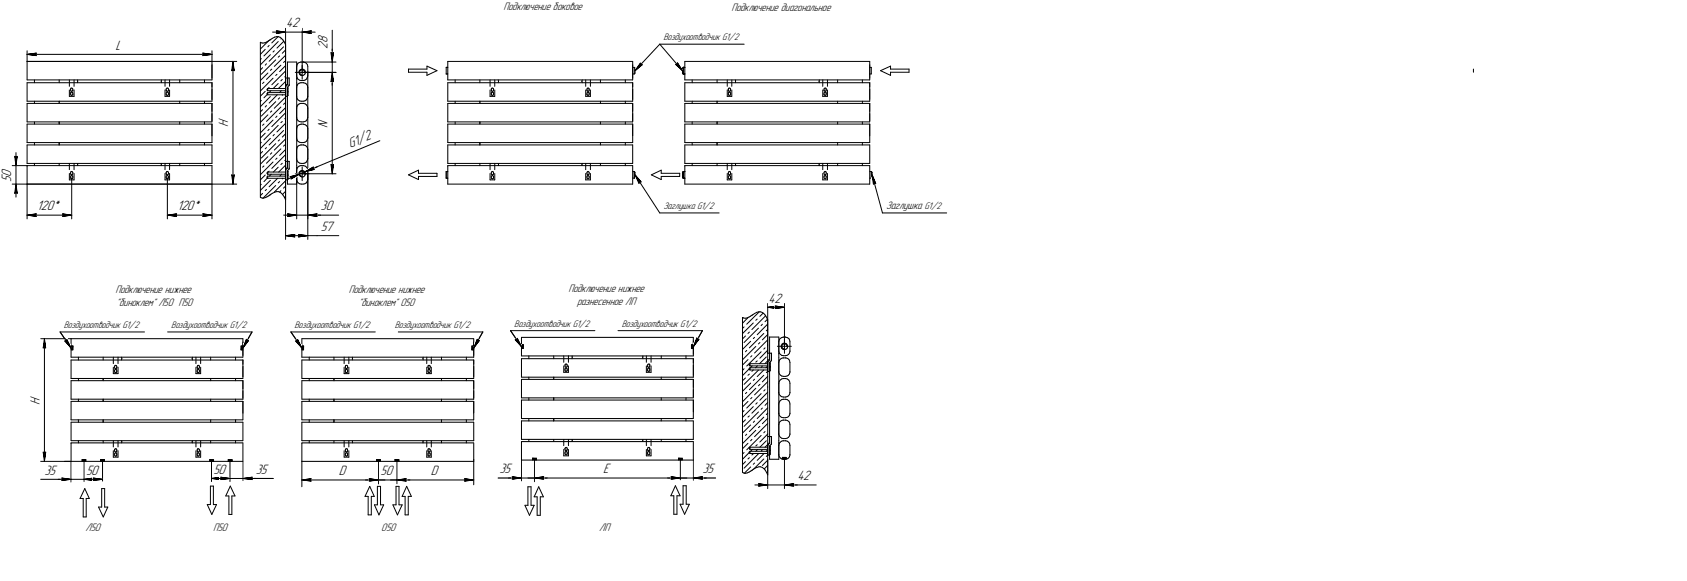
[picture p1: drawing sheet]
<svg xmlns="http://www.w3.org/2000/svg" width="912mm" height="314mm" viewBox="0 0 912 314" stroke-linecap="round" stroke-linejoin="round" font-family="sans-serif">
<defs><g id="words">
<g font-size="7.8">
<text x="155" y="15">42</text>
<text x="62" y="27">L</text>
<text x="177" y="26" transform="rotate(-90 177 26)">28</text>
<text x="123" y="69" transform="rotate(-90 123 69)">H</text>
<text x="177" y="69" transform="rotate(-90 177 69)">N</text>
<text x="189" y="80" transform="rotate(-23 189 80)">G1/2</text>
<text x="6" y="98" transform="rotate(-90 6 98)">50</text>
<text x="20" y="114">120*</text>
<text x="96" y="114">120*</text>
<text x="173" y="114">30</text>
<text x="173" y="125">57</text>
<text x="416" y="163">42</text>
<text x="22" y="219" transform="rotate(-90 22 219)">H</text>
<text x="24" y="256">35</text>
<text x="47" y="256">50</text>
<text x="115" y="256">50</text>
<text x="138" y="256">35</text>
<text x="183" y="257">D</text>
<text x="206" y="257">50</text>
<text x="233" y="257">D</text>
<text x="270" y="256">35</text>
<text x="326" y="256">E</text>
<text x="380" y="256">35</text>
<text x="431" y="259">42</text>
</g>
<g font-size="6.2">
<text x="272" y="5">Подключение боковое</text>
<text x="395" y="6">Подключение диагональное</text>
<text x="479" y="113">Заглушка</text>
<text x="62" y="158">Подключение нижнее</text>
<text x="189" y="158">Подключение нижнее</text>
<text x="307" y="158">Подключение нижнее</text>
<text x="63" y="166">&quot;биноклем&quot; Л50 П50</text>
<text x="194" y="165">&quot;биноклем&quot; 050</text>
<text x="312" y="165">разнесенное ЛП</text>
<text x="46" y="287">Л50</text>
<text x="115" y="287">П50</text>
<text x="206" y="287">050</text>
<text x="324" y="287">ЛП</text>
</g>
<g font-size="5.4">
<text x="359" y="22">Воздухоотводчик G1/2</text>
<text x="359" y="113">Заглушка G1/2</text>
<text x="500" y="113">G1/2</text>
<text x="34" y="177">Воздухоотводчик G1/2</text>
<text x="93" y="177">Воздухоотводчик G1/2</text>
<text x="159" y="177">Воздухоотводчик G1/2</text>
<text x="214" y="177">Воздухоотводчик G1/2</text>
<text x="278" y="177">Воздухоотводчик G1/2</text>
<text x="336" y="177">Воздухоотводчик G1/2</text>
</g>
</g></defs>
<g fill="none" stroke="#000" stroke-width=".54">
<path d="M147 17h7zM149 17h1zM149 18l5-1zM149 17h5zM150 20h1zM150 17l-1 1zM151 20h.1M154 15v27zM154 17h9zM163 15v24zM163 17l5 1zM163 17h7z"/>
<path d="M163 17h5zM168 17v1zM168 17h.1M180 16v12zM15 33h100zM15 33v10zM15 33h113zM15 27v6zM15 29h5zM15 29h100zM15 29l5 1zM19 29l1 1z"/>
<path d="M20 29h-1zM110 29h5zM110 29h.1M110 30l5-1zM110 29v1zM115 33v9zM115 35v8zM115 27v6zM125 38h1zM126 38h1zM126 33l-1 5zM126 33l1 5z"/>
<path d="M126 33v66zM141 23h.1M141 23v84zM141 27l4-5zM141 32h.1M141 23h1zM142 37l-1 1zM142 23h1zM143 23h1zM143 27l-2 2zM144 34l-1 1zM144 23l1-1z"/>
<path d="M145 22h.1M146 22h.1M146 25h-1zM146 33l7-8zM146 22v-1zM146 38l1-1zM146 30l-5 5zM146 21h1zM147 23l3-3zM147 21l2-1zM148 28v-1zM148 36l6-6z"/>
<path d="M149 20h1zM150 26l4-4zM150 31l1-1zM150 22l-7 8zM151 39l3-4zM151 20l1 1zM152 21h.1M152 21l1 1zM153 29l1-2zM153 22l1 1zM153 34l1-1zM154 23v1z"/>
<path d="M154 24v84zM155 34v9zM155 34h5zM160 39h3zM160 36v5zM160 34v9zM161 35l-1 1zM161 34h1zM161 34v1zM162 39h.1M162 39v1zM162 34h1z"/>
<path d="M162 38v1zM162 38h1zM162 40h1zM163 34h.1M163 38v-1zM163 34h1zM163 38h1zM163 39h4zM163 35v4zM163 39v4zM163 39h19zM163 34h19z"/>
<path d="M163 37l1 1zM164 38h.1M164 34h.1M164 34h1zM164 38h1zM164 38l1 1zM165 39h.1M165 38v1zM165 34h1zM165 40h.1M165 39v1zM166 34v1z"/>
<path d="M166 35v1zM166 36v5zM166 39v90zM179 28l1 6zM179 28l1 1zM180 39v5zM180 29v-1zM180 39l-1 5zM180 28v6zM180 39v55zM180 39v7zM180 27v7z"/>
<path d="M180 34v5zM221 37v2zM221 37h10zM221 39h10zM231 36v1zM231 36l5 2zM231 39v2zM241 36h1zM241 40h1zM241 36v4zM242 33v10zM242 33h100z"/>
<path d="M342 33v9zM342 35v8zM342 36h1zM342 40h1zM343 36v4zM343 36v1zM343 38l4-3zM343 37v3zM343 40h.1M346 34v1zM346 34l-3 4zM346 35h1z"/>
<path d="M357 24l-14 14zM357 24l12 14zM357 24h45zM365 35h1zM365 35l4 3zM366 34l3 4zM366 34v1zM369 37v3zM369 40h.1M369 40h1zM369 36v4zM369 36v1z"/>
<path d="M369 36h1zM370 33h100zM370 33v10zM470 33v9zM470 35v8zM470 36h1zM470 40h1zM471 36v4zM476 38l6 3zM476 38l6-2zM482 39h10zM482 39v2z"/>
<path d="M482 36v1zM482 37h10zM492 37v2zM797 37v2zM15 56h100zM15 55h100zM15 45h100zM15 43h100zM15 56v10zM15 45v10zM19 55v1zM19 43v2z"/>
<path d="M32 55h.1M32 55v1zM32 43v2zM38 43v4zM38 49v3zM38 52h2zM38 50v1zM38 48v1zM38 49h.1M38 48h.1M38 51h.1M38 50h.1"/>
<path d="M38 48h1zM38 50h1zM39 49h.1M39 52v-1zM39 48h.1M39 50h.1M39 51h.1M39 50v1zM39 48v1zM40 49v3zM40 43v4zM42 43v1z"/>
<path d="M42 44v1zM42 44h.1M87 44v1zM87 44h.1M87 43v1zM89 52h3zM89 49v3zM89 43v4zM90 49h.1M90 51h.1M90 50v1zM90 48v1z"/>
<path d="M90 48h.1M90 50h.1M90 49h1zM90 51l1 1zM90 48h1zM90 50h1zM91 49h.1M91 52v-1zM91 48h.1M91 50h.1M91 50v1zM91 48v1z"/>
<path d="M91 51h.1M92 43v4zM92 49v3zM97 55v1zM97 43v2zM111 55v1zM111 43v2zM115 56v4zM115 45v2zM115 56v9zM115 45v9zM115 48v7z"/>
<path d="M141 44l4-5zM141 55v-1zM141 52l2-3zM141 40l8-8zM142 45l1-1zM143 53l2-2zM144 43l8-8zM144 57l-1 1zM144 48v1zM144 49h1zM144 50v1zM144 51h1z"/>
<path d="M145 48h9zM145 50h9zM145 49h9zM145 48h-1zM145 48v1zM145 51h9zM145 50h-1zM145 50v1zM145 48l1-1zM146 52l-5 6zM146 49v1zM147 46l7-8z"/>
<path d="M148 42l-7 7zM148 48l2-3zM148 59l6-7zM149 41l1-1zM150 51l-4 5zM150 54l1-1zM151 48l3-4zM152 44l1-1zM152 49l-1 1zM153 51h.1M153 56h1zM154 42v-1z"/>
<path d="M154 50h.1M154 42h1zM154 46h1zM154 47v5zM154 42v87zM156 49h.1M156 52h.1M155 52v35zM155 47h.1M155 50h.1M156 47v2zM156 50v2z"/>
<path d="M160 47v5zM160 52h.1M160 58v5zM160 41h.1M160 42v3zM160 45v1zM160 46v43zM160 52l1 1zM160 41l1 1zM161 46l-1 1zM161 57l-1 1zM161 53v1z"/>
<path d="M161 42v1zM161 45h1zM161 57l1-1zM161 45v1zM161 57h.1M161 54l1 1zM161 43h1zM162 45h1zM162 56h1zM162 40v1zM162 55h1zM162 43l1 1z"/>
<path d="M162 41h1zM163 45h.1M163 56h.1M163 40h.1M163 45h1zM163 56h1zM163 55h1zM163 44h1zM163 41h.1M163 41h1zM164 55h1zM164 44l1-1z"/>
<path d="M164 45h.1M164 56h.1M164 45h1zM164 56h1zM164 41l1-1zM165 55l1-1zM165 43h1zM165 45h1zM165 56l1 1zM166 45v1zM166 57h.1M166 53v1z"/>
<path d="M166 42v1zM166 46v1zM166 57v1zM166 52v1zM166 41v1zM166 52h.1M166 41h.1M166 47v5zM166 58v5zM179 44h1zM180 44h.1M231 41l5-3z"/>
<path d="M242 56v10zM242 45v10zM242 56h100zM242 55h100zM242 45h100zM242 43h100zM246 55v1zM246 43v2zM260 55h.1M260 55v1zM260 43v2zM265 43v4z"/>
<path d="M265 49v3zM265 52h3zM266 50v1zM266 48v1zM266 49h.1M266 48h.1M266 51h.1M266 50h.1M266 51v1zM266 49h1zM266 52l1-1zM266 48h1z"/>
<path d="M266 50h1zM267 48h.1M267 50h.1M267 50v1zM267 48v1zM267 49h.1M267 51h.1M268 49v3zM268 43v4zM269 43l1 1zM270 44l-1 1zM270 44h.1"/>
<path d="M315 44v1zM315 44h.1M315 43v1zM317 49v3zM317 43v4zM317 52h2zM318 49h.1M318 51h.1M317 50v1zM317 48v1zM317 49h.1M317 51h.1"/>
<path d="M318 48h.1M318 50h.1M318 51v1zM318 48h-1zM318 50h-1zM318 52v-1zM318 48h1zM318 50h1zM319 50v1zM319 48v1zM319 49h-1zM319 48h.1"/>
<path d="M319 51h-1zM319 50h.1M319 43v4zM319 49v3zM325 55v1zM325 43v2zM338 55v1zM338 43v2zM342 56v4zM342 45v2zM342 56v9zM342 45v9z"/>
<path d="M342 48v7zM370 56h100zM370 55h100zM370 45h100zM370 43h100zM370 56v10zM370 45v10zM374 55v1zM374 43v2zM388 55h.1M388 55v1zM388 43v2z"/>
<path d="M393 43v4zM393 49v3zM393 52h3zM394 50v1zM394 48v1zM394 49h.1M394 48h.1M394 51h.1M394 50h.1M394 51v1zM394 48h1zM394 50h1z"/>
<path d="M394 49h1zM394 52l1-1zM395 48h.1M395 50h.1M395 50v1zM395 48v1zM395 49h.1M395 51h.1M396 49v3zM396 43v4zM398 43v1zM398 44v1z"/>
<path d="M398 44h.1M443 44v1zM443 44h.1M443 43v1zM445 49v3zM445 43v4zM445 52h2zM446 49h.1M446 51h.1M446 50v1zM446 48v1zM446 48h.1"/>
<path d="M446 50h.1M446 51v1zM446 48h1zM446 50h1zM447 49h.1M447 51h.1M447 48h.1M447 50h.1M447 50v1zM447 48v1zM447 43v4zM447 49v3z"/>
<path d="M453 55v1zM453 43v2zM466 55v1zM466 43v2zM470 56v4zM470 45v2zM470 56v9zM470 45v9zM470 48v7zM15 78h100zM15 77h100zM15 67h100z"/>
<path d="M15 66h100zM15 78v10zM15 67v10zM19 77v1zM19 66v1zM32 77v1zM32 66v1zM97 77v1zM97 66v1zM111 77v1zM111 66v1zM115 67v6z"/>
<path d="M115 78v10zM115 67v10zM115 61v5zM141 66l4-4zM141 60l1-1zM141 75l2-3zM141 77h.1M141 63l8-8zM142 68l1-1zM144 66l8-8zM145 71l1-1zM146 78l7-7z"/>
<path d="M146 61l1-1zM146 75l-5 5zM147 68l7-7zM148 65l-7 7zM148 73h.1M150 63l-1 1zM150 76h1zM150 68l-7 8zM151 61l3-3zM152 66h1zM153 74l1-2zM153 79l1-1z"/>
<path d="M154 64h.1M154 67l-4 4zM160 64h.1M160 70v5zM160 75h.1M160 64l1 1zM160 75l1 1zM161 69l-1 1zM161 80l-1 1zM161 65h.1M161 76h.1M161 68l1-1z"/>
<path d="M161 79h1zM161 68v1zM161 79v1zM161 65l1 1zM161 76l1 1zM162 67h1zM162 79l1-1zM162 66h1zM162 77h1zM163 67h.1M163 78h.1M163 67h1z"/>
<path d="M163 78h1zM163 66h1zM163 77h1zM164 66h1zM164 77h1zM164 67h.1M164 78h.1M164 67h1zM164 78l1 1zM165 66l1-1zM165 77l1-1zM165 67l1 1z"/>
<path d="M165 79h1zM166 68v1zM166 79v1zM166 65h.1M166 76h.1M166 69v1zM166 80v1zM166 64v1zM166 75v1zM166 64h.1M166 75h.1M166 70v5z"/>
<path d="M242 78v10zM242 67v10zM242 78h100zM242 77h100zM242 67h100zM242 66h100zM246 77v1zM246 66v1zM260 77v1zM260 66v1zM325 77v1zM325 66v1z"/>
<path d="M338 77v1zM338 66v1zM342 67v6zM342 78v10zM342 67v10zM342 61v5zM370 78h100zM370 77h100zM370 67h100zM370 66h100zM370 78v10zM370 67v10z"/>
<path d="M374 77v1zM374 66v1zM388 77v1zM388 66v1zM453 77v1zM453 66v1zM466 77v1zM466 66v1zM470 67v6zM470 78v10zM470 67v10zM470 61v5z"/>
<path d="M7 99h8zM7 89h8zM8 84l1 5zM8 84l1 1zM9 99l-1 5zM9 99v8zM9 82v7zM9 89v10zM9 99v5zM9 85v-1zM9 84v5zM15 88h100z"/>
<path d="M15 89h100zM15 90v9zM15 90h.1M15 99h100zM15 99h113zM15 99v19zM19 88v1zM32 88v1zM38 88v4zM38 94v3zM38 97h2zM38 95v1z"/>
<path d="M38 93v1zM38 94h.1M38 96h.1M38 93h1zM38 95h1zM38 94h1zM38 93h.1M38 96l1 1zM38 95h.1M39 94h.1M39 97h.1M39 93h.1"/>
<path d="M39 95h.1M39 96v22zM39 96v1zM39 95v1zM39 93v1zM40 94v3zM40 88v4zM42 88v1zM42 89h.1M87 89h.1M87 88v1zM89 97h3z"/>
<path d="M89 94v3zM89 88v4zM90 94h.1M90 96h.1M90 95v1zM90 93v1zM90 96v1zM90 93h.1M90 95h.1M90 94h1zM90 97h1zM90 93h1z"/>
<path d="M90 95h1zM91 94h.1M91 97v-1zM91 96v22zM91 93h.1M91 95h.1M91 95v1zM91 93v1zM91 96h.1M92 88v4zM92 94v3zM97 88v1z"/>
<path d="M111 88v1zM115 89v10zM115 99v19zM125 94l1 1zM125 94l1 5zM126 95l1-1zM127 94l-1 5zM141 94l7-6zM141 89l4-4zM141 97l2-2zM141 85l8-7zM142 90h1z"/>
<path d="M142 82l-1 1zM143 80h1zM144 88l8-8zM144 93h.1M144 94h1zM144 96h.1M144 96h1zM145 96l-2 2zM145 93h9zM145 95h9zM145 94h9zM145 93h-1z"/>
<path d="M145 93v1zM145 96h9zM145 95l-1 1zM145 95v1zM145 93l1-1zM146 83h1zM147 94l-1 1zM147 91l7-7zM148 93l2-3zM148 81l6-6zM149 86l1-1zM150 99l1-1z"/>
<path d="M151 95l1-1zM152 89l1-1zM153 97v-1zM154 87v-1zM154 95h.1M154 87h1zM154 91h1zM154 92v5zM154 89l-3 4zM154 81l-3 3zM155 97l7-3zM156 95h.1"/>
<path d="M156 97h.1M155 97v2zM155 93h.1M155 95h.1M155 99h5zM156 93v2zM156 95v2zM157 96l5-2zM157 96h1zM157 97l5-3zM158 96l-1 1zM160 94h3z"/>
<path d="M160 81v5zM160 86h.1M160 92v5zM160 97h.1M160 89v2zM160 91v8zM160 94v24zM160 86l1 1zM160 97l1 1zM161 91l-1 1zM161 87v1zM161 98v1z"/>
<path d="M161 90h1zM161 90v1zM161 88h1zM161 99h1zM162 93v1zM162 94v1zM162 90l1-1zM162 94l3-1zM162 95h.1M162 88h1zM162 99h1zM162 93h.1"/>
<path d="M162 93l1-1zM162 95h1zM162 95l1 1zM163 89h.1M163 95h.1M163 92h.1M163 89h1zM163 88h1zM163 99h1zM163 92l1 1zM163 96h.1M163 94h4z"/>
<path d="M163 96h1zM163 90v4zM163 94v4zM163 94h19zM163 92h1zM164 93h.1M164 88h1zM164 99h1zM164 89h.1M164 89l1 1zM164 96l1-1zM164 92l1 1z"/>
<path d="M164 93h1zM165 93v1zM165 88h1zM165 99h1zM165 93l40-17zM165 93l5-1zM165 93l7-3zM165 90h1zM165 93l4-3zM165 94v1zM165 94h.1M166 90v1z"/>
<path d="M166 87v1zM166 98v1zM166 91v1zM166 86v1zM166 97v1zM166 86h.1M166 97h.1M166 81v5zM166 92v5zM166 94v24zM169 91l1 1zM169 90v1z"/>
<path d="M179 89h1zM179 89l1 5zM180 89h.1M180 89v5zM221 94l5 3zM221 94l5-2zM226 95v2zM226 92v2zM226 94h10zM226 95h10zM236 94v1zM241 93h1z"/>
<path d="M241 96h1zM241 93v3zM242 90v9zM242 90h.1M242 99h100zM242 88h100zM242 89h100zM246 88v1zM260 88v1zM265 88v4zM265 94v3zM265 97h3z"/>
<path d="M266 95v1zM266 93v1zM266 94h.1M266 96h.1M266 96v1zM266 93h.1M266 95h.1M266 94h1zM266 97h1zM266 93h1zM266 95h1zM267 93h.1"/>
<path d="M267 95h.1M267 95v1zM267 93v1zM267 94h.1M267 96v1zM268 94v3zM268 88v4zM269 88l1 1zM270 89h.1M315 89h.1M315 88v1zM317 94v3z"/>
<path d="M317 88v4zM317 97h2zM317 94h1zM317 96l1 1zM317 95v1zM317 93v1zM318 93h.1M318 95h.1M318 94h.1M318 97h.1M317 93h.1M317 95h.1"/>
<path d="M318 97v-1zM318 93h1zM318 95h1zM319 95v1zM319 93v1zM319 94h.1M319 96h.1M319 88v4zM319 94v3zM325 88v1zM338 88v1zM342 89v10z"/>
<path d="M342 93h1zM342 96h1zM343 93v3zM343 93h.1M343 94l14 21zM343 96h.1M343 94l4 4zM343 94l3 5zM346 98v1zM346 98h1zM352 94l6 3zM352 94l6-2z"/>
<path d="M358 95h10zM358 95v2zM358 92v2zM358 94h10zM368 94v1zM369 93v3zM369 96h.1M369 96h1zM369 93h.1M369 93h1zM370 88h100zM370 89h100z"/>
<path d="M370 90v9zM370 90h.1M370 99h100zM374 88v1zM388 88v1zM393 88v4zM393 94v3zM393 97h3zM394 95v1zM394 93v1zM394 94h.1M394 96h.1"/>
<path d="M394 96v1zM394 93h.1M394 95h.1M394 93h1zM394 95h1zM394 94h1zM394 97h1zM395 93h.1M395 95h.1M395 95v1zM395 93v1zM395 94h.1"/>
<path d="M395 96v1zM396 94v3zM396 88v4zM398 88v1zM398 89h.1M443 89h.1M443 88v1zM445 94v3zM445 88v4zM445 97h2zM446 94h.1M446 96v1z"/>
<path d="M446 95v1zM446 93v1zM446 93h.1M446 95h.1M446 97h.1M446 93h1zM446 95h1zM446 94h1zM446 97l1-1zM447 93h.1M447 95h.1M447 95v1z"/>
<path d="M447 93v1zM447 94h.1M447 96h.1M447 88v4zM447 94v3zM453 88v1zM466 88v1zM470 89v10zM470 93h1zM470 96h1zM471 93v3zM471 93h1z"/>
<path d="M472 94l5 21zM472 94v5zM472 93v3zM472 96h-1zM472 94l2 5zM473 99h-1zM473 99h1zM8 104h1zM9 104h.1M15 116h5zM15 116h24zM15 116l5 1z"/>
<path d="M19 116l1 1zM20 116h-1zM34 116h5zM34 116h.1M34 117l5-1zM34 116v1zM91 116h24zM91 116h5zM91 116l5 1zM95 116l1 1zM96 116h-1zM110 116h5z"/>
<path d="M110 116h.1M110 117l5-1zM110 116v1zM141 107h.1M141 100h.1M141 103l5-6zM141 107h1zM142 104l-1 2zM142 107h1zM142 107l7-7zM143 107l1-1zM143 103l1-1z"/>
<path d="M144 106h1zM145 106h.1M146 101l4-5zM146 105h.1M146 105l1-1zM147 104h2zM148 104l6-6zM149 104h1zM150 104h1zM151 104h.1M151 104h1zM152 103l-1 1z"/>
<path d="M152 104l1 1zM153 105l1-2zM153 105l1 2zM153 116h7zM154 107v1zM154 107v-1zM154 101l-1 1zM155 116h1zM155 117l5-1zM155 116h5zM156 116l-1 1zM160 116h6z"/>
<path d="M166 116h5zM166 116l5 1zM166 116h7zM171 116v1zM171 116h12zM171 116h.1M357 115h32zM477 115h35zM154 127h5zM154 127h12zM154 127l5 1zM159 127v1z"/>
<path d="M159 127h.1M161 128l5-1zM161 127h5zM161 127h1zM162 127l-1 1zM166 127h5zM171 127h12zM33 179l5 9zM33 179h45zM91 179h45zM136 179l-5 9zM157 179l6 9z"/>
<path d="M157 179h46zM215 179h46zM261 179l-5 9zM276 179l6 8zM276 179h46zM334 179h46zM380 179l-5 8zM402 172h.1M402 172v83zM402 177h.1M402 172h1zM403 172h1z"/>
<path d="M404 175l7-7zM404 172l1-1zM404 172l-2 3zM405 171h1zM406 171h.1M407 170h.1M407 178l7-7zM407 170l1-1zM408 169h1zM409 173v-1zM409 169l1-1zM410 168h1z"/>
<path d="M411 171l2-2zM411 168l1 1zM412 169h1zM412 175v1zM413 169l1 1zM414 174l1-2zM414 170v1zM414 179l1-1zM414 171l1 2zM415 166l5 1zM415 175l-6 6zM415 173v84z"/>
<path d="M415 164v27zM415 166l5-1zM415 166h9zM419 167l5-1zM419 165l1 1zM419 165l5 1zM420 166v1zM420 166l-1 1zM420 165v1zM424 164v23zM22 183h16zM23 188h1z"/>
<path d="M24 188h1zM24 183l1 5zM24 183v66zM24 183l-1 5zM35 184l3 4zM35 184h1zM36 184l2 4zM36 184h.1M38 183h93zM38 195h93zM38 195v10zM38 183v10z"/>
<path d="M38 189h1zM38 187h1zM38 193h93zM39 187l-1 1zM39 187v2zM42 193v2zM56 193v2zM61 193v3zM61 198v4zM62 198v1zM62 199h.1M62 198h.1"/>
<path d="M62 199h1zM62 197v1zM62 200h.1M63 197h.1M63 200h.1M63 199h.1M63 197v1zM63 198h.1M63 198v1zM64 198v4zM64 193v3zM66 193v1z"/>
<path d="M66 194v1zM66 194h.1M104 194v1zM104 194h.1M104 193v1zM106 198v4zM106 193v3zM107 199h.1M107 198v1zM107 198h.1M107 200h.1M107 197h1z"/>
<path d="M107 200h1zM107 199h1zM108 197v1zM108 200h.1M108 198v1zM108 199h.1M108 198h.1M109 193v3zM109 198v4zM114 193v2zM127 193v2zM130 187v2z"/>
<path d="M130 189h1zM130 187h1zM131 187l-1 2zM131 187v2zM131 195v2zM131 195v9zM131 183v9zM131 198v7zM131 185v8zM131 188v1zM133 183l-2 5zM133 183l1 1z"/>
<path d="M134 184h.1M134 184l-3 4zM160 184l3 4zM160 184h1zM161 184l2 4zM161 184h.1M163 193h93zM163 189h1zM163 187h1zM163 195v10zM163 183v10zM163 195h93z"/>
<path d="M163 183h93zM163 187v1zM164 187l-1 2zM164 187v2zM167 193v2zM181 193v2zM186 193v3zM186 198v4zM187 198v1zM187 199h.1M187 198h.1M187 197h.1"/>
<path d="M187 200h.1M187 197v1zM187 199h1zM187 197l1 1zM187 200h1zM188 198h.1M188 200h.1M188 199h.1M188 198v1zM189 198v4zM189 193v3zM191 193v1z"/>
<path d="M191 194v1zM191 194h.1M229 194v1zM229 194h.1M229 193v1zM231 198v4zM231 193v3zM232 199h.1M231 198v1zM231 199h.1M232 198v-1zM232 200h.1"/>
<path d="M232 198h-1zM232 200h-1zM232 197h.1M232 197l1 1zM232 200h1zM233 198v1zM233 199h-1zM233 198h.1M233 193v3zM233 198v4zM239 193v2zM252 193v2z"/>
<path d="M255 187v2zM255 189h1zM255 187h1zM256 187l-1 2zM256 187v2zM256 198v7zM256 185v8zM256 188v1zM256 195v2zM256 195v9zM256 183v9zM258 183v1z"/>
<path d="M258 183l-2 5zM258 184h1zM259 184l-3 4zM279 184l3 3zM279 184h.1M280 183l2 4zM280 183l-1 1zM282 182h93zM282 194v10zM282 182v10zM282 188h1zM282 186h1z"/>
<path d="M282 192h93zM282 194h93zM282 186v2zM283 186l-1 2zM283 186v2zM286 192v2zM299 192v2zM305 192v4zM305 198v3zM306 199v1zM306 197v1zM306 198h.1"/>
<path d="M306 197h.1M306 199h.1M306 198h1zM307 197h.1M307 199h.1M307 198h.1M307 199v1zM307 197v1zM307 198v3zM307 192v4zM309 192v1zM309 193v1z"/>
<path d="M309 193h.1M348 193v1zM348 193h.1M348 192v1zM350 198v3zM350 192v4zM350 198h.1M350 199v1zM350 197v1zM350 198h1zM350 197h1zM350 199h1z"/>
<path d="M350 197h.1M350 199h.1M351 198h.1M351 197h.1M351 199h.1M351 199v1zM351 197v1zM352 192v4zM352 198v3zM358 192v2zM371 192v2zM374 186h1z"/>
<path d="M374 186v2zM374 188h1zM375 186l-1 2zM375 186v2zM375 194v9zM375 182v9zM375 194v2zM375 197v7zM375 184v8zM375 187v1zM377 183l-2 4zM377 183h.1"/>
<path d="M377 183h1zM378 183l-3 4zM402 194l7-7zM402 189l4-5zM402 183l1-1zM402 197l2-3zM402 192h.1M402 180l5-5zM402 199v1zM402 185l8-8zM404 198l8-8zM404 189l-1 1z"/>
<path d="M404 180l1-1zM405 197h.1M405 197l1 1zM405 199v1zM405 200h1zM405 188l8-8zM406 198h9zM406 197h-1zM406 197v1zM406 200h9zM406 199h-1zM406 199v1z"/>
<path d="M406 197h9zM406 199h9zM406 199l1-1zM406 193l1-1zM407 183l1-1zM408 191l7-7zM409 199l1-1zM409 196v-1zM410 186l1-1zM411 197l3-4zM412 184l3-3zM412 198v1z"/>
<path d="M413 189l1-1zM414 199l1-1zM415 195l-1 1zM415 189l-4 5zM415 191h1zM415 194h1zM415 196v5zM415 187h.1M416 182h5zM416 198h1zM416 182v9zM416 182h.1"/>
<path d="M416 196h1zM417 196v2zM417 198v2zM420 187h4zM421 196v5zM421 185v5zM421 190h.1M421 191v2zM421 193v2zM421 182v9zM421 195v43zM421 190v1z"/>
<path d="M421 195v1zM421 184v1zM421 191l1 1zM422 194h1zM422 183l1-1zM422 194l-1 1zM422 183l-1 1zM422 192h1zM422 187l1 1zM423 187h-1zM423 194v-1zM423 182h.1"/>
<path d="M423 188v1zM423 187v1zM423 192h1zM423 187h.1M423 186v1zM423 186h1zM423 188h1zM423 189h1zM423 193h.1M424 186v-1zM424 188v1zM424 192h1z"/>
<path d="M424 193h1zM424 182h1zM424 186h1zM424 189h.1M424 189h1zM424 183v4zM424 187v4zM424 187h4zM424 185l1 1zM425 186h.1M425 193h.1M425 182h.1"/>
<path d="M425 192h1zM425 189l1-1zM425 193l1 1zM425 182h1zM425 186h1zM425 186l1 1zM426 186v1zM426 192h.1M426 187h.1M426 194h1zM426 182l1 1zM426 187v1z"/>
<path d="M426 188h.1M427 194v1zM427 183v1zM427 191l-1 1zM427 195v1zM427 184v1zM427 196v5zM427 185v5zM427 190h.1M427 190v1zM38 205h93zM38 216h93z"/>
<path d="M38 217v10zM38 206v10zM38 206h93zM38 217h93zM42 216v1zM42 205v1zM56 216v1zM56 205h.1M56 205v1zM61 202h3zM62 200v1zM62 201h.1"/>
<path d="M62 201h1zM63 201h.1M63 200v1zM106 202h3zM107 201h.1M107 200v1zM107 201h1zM108 200v1zM108 201h.1M114 216v1zM114 205v1zM127 216v1z"/>
<path d="M127 205v1zM131 217v6zM131 206v4zM131 217v10zM131 206v9zM131 211v5zM163 217h93zM163 217v10zM163 206v10zM163 206h93zM163 216h93zM163 205h93z"/>
<path d="M167 216v1zM167 205v1zM181 216v1zM181 205v1zM181 205h.1M186 202h3zM187 200v1zM187 201h.1M187 201h1zM188 201h.1M188 200v1zM231 202h2z"/>
<path d="M232 201h.1M231 200v1zM231 201h.1M233 200v1zM233 201h-1zM233 200h.1M239 216v1zM239 205v1zM252 216v1zM252 205v1zM256 211v5zM256 217v6z"/>
<path d="M256 206v4zM256 217v10zM256 206v9zM282 216h93zM282 216v10zM282 205v10zM282 215h93zM282 205h93zM282 204h93zM286 215v1zM286 204v1zM299 215v1z"/>
<path d="M299 204h.1M299 204v1zM305 201h2zM306 200v1zM306 201h.1M306 201h1zM307 201h.1M307 200h.1M350 201h2zM350 201h.1M350 200h.1M350 201h1z"/>
<path d="M351 201h.1M351 200v1zM358 215v1zM358 204v1zM371 215v1zM371 204v1zM375 216v10zM375 205v9zM375 216v7zM375 205v4zM375 211v4zM402 211l4-4z"/>
<path d="M402 206l1-2zM402 220l2-3zM402 214h.1M402 203l3-4zM402 208l8-8zM403 213l1-1zM404 203l1-1zM405 211l8-8zM406 215h1zM407 201v-1zM407 220l-5 6zM407 206l1-1z"/>
<path d="M408 213l7-7zM409 210l-7 7zM409 203l4-3zM409 218h.1M410 208h1zM413 211h1zM414 201h1zM415 203l-3 3zM415 218l-1 1zM415 212l-4 4zM415 209h.1M416 200h1z"/>
<path d="M416 201v35zM421 201h.1M421 207v5zM421 212h.1M421 218v5zM421 201v1zM421 212v1zM421 206v1zM421 217v1zM421 202l1 1zM421 213l1 1zM422 205h1z"/>
<path d="M422 217l1-1zM422 205l-1 1zM422 217h-1zM422 203h1zM422 214h1zM423 205h.1M423 216h.1M423 203h1zM423 214l1 1zM424 203h1zM424 215h1zM424 205h1z"/>
<path d="M424 216h1zM425 205h.1M425 216h.1M425 203h1zM425 215l1-1zM425 205h1zM425 216h1zM426 203h.1M426 214h.1M426 205h1zM426 216l1 1zM427 205v1z"/>
<path d="M427 217h.1M427 202l-1 1zM427 213l-1 1zM427 206v1zM427 217v1zM427 201h.1M427 207v5zM427 212h.1M427 218v5zM427 201v1zM427 212v1zM38 227h93z"/>
<path d="M38 239h93zM38 240v9zM38 228v10zM38 240h.1M38 228h93zM38 238h93zM42 227v1zM42 238v1zM56 227v1zM56 238v1zM61 238v4zM64 238v4z"/>
<path d="M66 238v1zM66 239h.1M104 239h.1M104 238v1zM106 238v4zM109 238v4zM114 238v1zM114 227v1zM127 227v1zM127 238v1zM131 239v10zM131 228v10z"/>
<path d="M163 227h93zM163 240h.1M163 240v9zM163 228v10zM163 228h93zM163 238h93zM163 239h93zM167 227v1zM167 238v1zM181 227v1zM181 238v1zM186 238v4z"/>
<path d="M189 238v4zM191 238v1zM191 239h.1M229 239h.1M229 238v1zM231 238v4zM233 238v4zM239 238v1zM239 227v1zM252 227v1zM252 238v1zM256 239v10z"/>
<path d="M256 228v10zM282 227h93zM282 227v10zM282 239v10zM282 239h.1M282 237h93zM282 226h93zM282 239h93zM286 226v1zM286 237v2zM299 226v1zM299 237v2z"/>
<path d="M305 237v4zM307 237v4zM309 237v1zM309 238h.1M348 238h.1M348 237v1zM350 237v4zM352 237v4zM358 237v2zM358 226v1zM371 226v1zM371 237v2z"/>
<path d="M375 239v10zM375 227v10zM402 240l7-7zM402 234l4-4zM402 228l1-1zM402 237h.1M402 222v1zM402 230l8-7zM403 235h1zM404 220l8-7zM404 225h1zM405 233l8-8z"/>
<path d="M407 237l-1 1zM407 223l7-8zM408 236l7-7zM408 228h-1zM410 231l1-1zM412 221v-1zM412 229l3-3zM413 234l1-1zM415 223l-1 1zM415 220l-6 6zM415 235l-4 4zM415 236h1z"/>
<path d="M415 240h1zM421 224h.1M421 229v5zM421 235h.1M421 238v1zM421 239v9zM421 235v1zM421 229h.1M421 240v1zM421 224l1 1zM421 236h1zM422 228l1-1z"/>
<path d="M422 239l1-1zM422 228l-1 1zM422 239l-1 1zM422 225l1 1zM422 236l1 1zM423 227h.1M423 238h.1M423 226h1zM423 237h1zM424 226h1zM424 237h1zM424 227h1z"/>
<path d="M424 238h1zM425 227h.1M425 238h.1M425 226h1zM425 237h1zM425 227h1zM425 238h1zM426 226v-1zM426 237v-1zM426 227l1 1zM426 238l1 1zM427 228v1z"/>
<path d="M427 239v1zM427 224l-1 1zM427 236h-1zM427 229h.1M427 240v1zM427 224h.1M427 229v5zM427 235h.1M427 235v1zM22 249h16zM22 259h11zM23 244l1 5z"/>
<path d="M23 244l1 1zM24 245l1-1zM25 244l-1 5zM31 259h7zM33 259h5zM33 258l5 1zM33 258l1 1zM33 260l5-1zM34 259l-1 1zM35 249h96zM38 249v11zM38 259h7z"/>
<path d="M44 249h2zM44 248h2zM44 248l2 1zM44 248v1zM45 249v11zM45 259l5-1zM45 259l5 1zM45 259h7zM45 259h10zM46 248v1zM50 259v1zM50 260l5-1z"/>
<path d="M50 258v1zM50 258l5 1zM50 258l1 1zM51 259l-1 1zM54 248h2zM54 248l2 1zM54 249h2zM54 248v1zM55 249v11zM56 248v1zM61 244v3zM61 247h3z"/>
<path d="M62 245v1zM62 243v1zM62 244h.1M62 243h.1M62 246h.1M62 244h1zM62 246l1 1zM62 245h.1M63 242h.1M63 245h.1M63 244h.1M63 247v-1z"/>
<path d="M63 242v1zM63 243h.1M63 245v1zM63 243v1zM63 246h.1M64 244v3zM106 244v3zM106 247h3zM107 244h.1M107 246h.1M107 245v1zM107 243v1z"/>
<path d="M107 243h.1M107 245h.1M107 246v1zM107 242l1 1zM107 245h1zM107 244h1zM107 247l1-1zM108 243h.1M108 245h.1M108 245v1zM108 243v1zM108 244h.1"/>
<path d="M108 246h.1M109 244v3zM113 248v1zM113 248h2zM113 248l2 1zM113 249h2zM114 259l5-1zM114 259h10zM114 259h5zM114 249v11zM115 248v1zM117 259h7z"/>
<path d="M119 259h.1M119 258l1 1zM119 258v1zM119 258l5 1zM119 259h5zM120 259h-1zM123 249h2zM123 248v1zM123 248h2zM123 248l2 1zM124 259h7zM124 249v11z"/>
<path d="M125 248v1zM131 259h5zM131 259h7zM131 259l5-1zM131 259h17zM131 250v10zM136 259h.1M136 258v1zM136 259h12zM163 249v14zM163 259h5zM163 259l5 1z"/>
<path d="M163 259h45zM163 249h93zM168 259v1zM168 259h.1M186 244v3zM186 247h3zM187 245v1zM187 243v1zM187 244h.1M187 243h.1M187 246h.1M187 243v-1z"/>
<path d="M187 245h.1M187 246v1zM187 244h1zM187 247l1-1zM187 242l1 1zM187 245h1zM188 243h.1M188 245h.1M188 244h.1M188 246h.1M188 245v1zM188 243v1z"/>
<path d="M189 244v3zM198 259h7zM200 259h.1M200 260l5-1zM200 259h5zM200 259v1zM204 249h1zM204 248v1zM204 248h2zM204 248l2 1zM204 249h2zM205 249v13z"/>
<path d="M205 259h10zM206 248v1zM211 259h45zM214 249h1zM214 248v1zM214 248h2zM214 248l2 1zM214 249h2zM215 249v12zM215 259l5 1zM215 259h7zM215 259h5z"/>
<path d="M216 248v1zM219 259l1 1zM220 259h-1zM231 247h2zM231 244v3zM231 244h1zM231 246h1zM231 245v1zM231 243v1zM231 244h.1M231 246h.1M232 243v-1z"/>
<path d="M232 245h.1M232 243h-1zM232 245h-1zM232 244h.1M232 246v1zM232 242v1zM232 247v-1zM232 243h1zM232 245h1zM233 245v1zM233 243v1zM233 244h-1z"/>
<path d="M233 243h.1M233 246h-1zM233 244v3zM251 259h1zM251 259h5zM251 260l5-1zM252 259l-1 1zM256 248v14zM269 258h8zM275 258h7zM277 258h5zM277 258h1z"/>
<path d="M277 259l5-1zM278 258l-1 1zM282 249h93zM282 248v12zM282 258h7zM286 258h85zM288 248l1 1zM288 248v1zM288 248h2zM289 249v11zM289 258h5zM289 258l5 1z"/>
<path d="M289 258h7zM290 248v1zM294 258v1zM294 258h.1M305 243v3zM305 246h2zM306 245h.1M306 242v1zM306 243h.1M306 242h.1M306 245v1zM306 243v1z"/>
<path d="M306 246h.1M306 244h.1M306 244v1zM306 244l1-1zM306 246h1zM307 242h.1M307 244h.1M307 244v1zM307 243h.1M307 245v1zM307 245h.1M307 242v1z"/>
<path d="M307 243v3zM350 243v3zM350 246h2zM350 243h.1M350 245v1zM350 245h.1M350 242v1zM350 243l1 1zM350 246h1zM350 242h1zM350 244h1zM350 242h.1"/>
<path d="M350 244v1zM351 244v-1zM351 246h.1M351 242h.1M351 244h.1M351 244v1zM351 245h.1M351 242v1zM351 243h.1M351 245v1zM352 243v3zM361 258h7z"/>
<path d="M363 258h5zM363 259l5-1zM363 258h.1M363 258v1zM367 248l1 1zM367 248v1zM367 248h2zM368 258h7zM368 249v10zM369 248v1zM375 258l5 1zM375 258h7z"/>
<path d="M375 249v11zM375 258h5zM379 258l1 1zM380 258h7zM380 258h-1zM402 255v1zM402 251l1-2zM402 248l3-3zM402 242l2-2zM402 245h.1M402 256h1zM402 253l8-8z"/>
<path d="M403 256l3-4zM403 256h1zM404 243l8-8zM404 256l1-1zM404 248l1-1zM405 255h1zM405 242h.1M405 242l1 1zM405 244h.1M405 245h1zM406 243h9zM406 242h-1z"/>
<path d="M406 242v1zM406 245h9zM406 244h-1zM406 244v1zM406 242h9zM406 244h9zM406 255v-1zM406 254h1zM407 254h.1M407 246l1-1zM407 243l-1 1zM407 254l1-1z"/>
<path d="M407 251l1-1zM408 253h1zM409 244l1-1zM409 241v-1zM409 253l1-1zM409 249l4-4zM410 252h1zM411 242l3-4zM411 252l1 1zM412 244v-1zM412 253h1zM412 252l3-3z"/>
<path d="M413 248l-5 6zM413 253l1 1zM414 242l1-2zM414 254v1zM414 247l1-1zM414 255l1 2zM415 243l-1 1zM415 251l-2 2zM415 241v5zM415 254h.1M415 248v16zM416 248h5z"/>
<path d="M416 243h1zM416 245h1zM416 245v3zM416 241h1zM417 241v2zM417 243v2zM421 241v5zM421 246h.1M421 246v1zM421 247h1zM422 247l1 1zM423 248h1z"/>
<path d="M423 247v1zM423 247h2zM423 247l2 1zM423 248h2zM424 248h1zM424 248v16zM425 248h1zM425 247v1zM426 248v-1zM427 247h-1zM427 241v5zM427 246h.1"/>
<path d="M427 246v1zM43 269h2zM45 279h2zM45 269v10zM46 264l-3 5zM46 264l2 5zM47 269h1zM47 269v10zM53 274h2zM53 274l3 5zM55 264h2zM55 264v10z"/>
<path d="M57 274h1zM57 264v10zM58 274l-2 5zM112 273h2zM112 273l3 5zM114 263h1zM114 263v10zM115 263v10zM115 273h2zM117 273l-2 5zM122 268h2zM124 278h1z"/>
<path d="M124 268v10zM125 263l-3 5zM125 263l2 5zM125 268v10zM125 268h2zM197 268h2zM199 278h2zM199 268v10zM200 263l2 5zM200 263l-3 5zM201 268h1zM201 268v10z"/>
<path d="M202 273h2zM202 273l3 5zM204 263h2zM204 263v10zM206 263v10zM206 273h1zM207 273l-2 5zM212 273l3 5zM212 273h2zM214 263v10zM214 263h2zM216 263v10z"/>
<path d="M216 273h1zM217 273l-2 5zM217 268h2zM219 278h2zM219 268v10zM220 263l-3 5zM220 263l2 5zM221 268h1zM221 268v10zM284 273l2 5zM284 273h2zM285 263h2z"/>
<path d="M285 263v10zM287 263v10zM287 273h2zM289 268h1zM289 273l-3 5zM290 278h2zM290 268v10zM291 263l3 5zM291 263l-2 5zM292 268v10zM292 268h2zM363 268h1z"/>
<path d="M364 278h2zM364 268v10zM365 262l3 6zM365 262l-2 6zM366 268v10zM366 268h2zM368 272l2 6zM368 272h1zM369 262v10zM369 262h2zM371 262v10zM371 272h2z"/>
<path d="M373 272l-3 6zM408 262h7zM410 261l1 1zM410 263l5-1zM410 261l5 1zM411 262l-1 1zM415 262h9zM424 262l5-1zM424 262h5zM424 262l5 1zM424 262h7zM429 262v1z"/>
<path d="M429 262h12zM429 261v1z"/>
</g>
<g fill="none" stroke="#000" stroke-width=".59">
<path d="M154 47v5zM154 52h1zM155 47v-1zM155 47h.1M155 42v4zM155 42h1zM155 47v5zM155 46h.1M156 47h.1M156 46v1zM156 42v4zM156 46h.1"/>
<path d="M154 92v5zM154 97h1zM155 92v-1zM155 92h.1M155 87v4zM155 87h1zM155 92v5zM155 91h.1M156 92v-1zM156 92h.1M156 87v4zM156 91h.1"/>
<path d="M415 196v5zM415 195h1zM415 195h.1M416 191v3zM416 191h1zM416 196v5zM416 194h.1M416 196l1-1zM416 196h.1M417 191v3zM417 194h.1M417 195h.1"/>
<path d="M415 201h1zM416 240h-1zM416 236v3zM416 236h1zM416 239h.1M417 236v4zM417 240h.1M415 246h1zM415 241v5zM415 241h.1M415 240h.1M416 241v5z"/>
<path d="M416 241h.1M417 240l-1 1z"/>
</g>
<g fill="#fff" stroke="#fff" stroke-width=".54">
<path d="M272 1h44zM272 1h44zM272 1h44zM272 1h44zM272 1h44zM272 1h44zM272 1h44zM272 1h44zM272 1h44zM272 2h44zM272 2h44zM272 2h44zM272 2h44zM272 2h44zM272 2h44zM272 2h44zM272 2h44zM272 2h44zM272 2h44zM272 2h44zM272 2h44zM272 3h44zM272 3h44zM272 3h44zM272 3h44zM272 3h44zM272 3h44zM272 3h44zM272 3h44zM272 3h44zM272 3h44zM272 3h44zM272 3h44zM272 4h44zM272 4h44zM272 4h44zM272 4h44zM272 4h44zM272 4h44zM272 4h44zM272 4h44zM272 4h44zM272 4h44zM272 4h44zM272 4h44zM272 5h44zM272 5h44zM272 5h44zM272 5h44zM272 5h44zM272 5h44zM272 5h44zM272 5h44zM272 5h44zM272 5h44zM272 5h44zM272 6h44zM272 6h44zM272 6h44zM272 6h44zM272 6h44zM272 6h44zM272 6h44zM272 6h44zM272 6h44zM272 6h44zM272 6h44z"/>
<path d="M396 2h54zM396 2h54zM396 2h54zM396 2h54zM396 2h54zM396 2h54zM396 2h54zM396 2h54zM396 2h54zM396 2h54zM396 2h54zM396 2h54zM396 3h54zM396 3h54zM396 3h54zM396 3h54zM396 3h54zM396 3h54zM396 3h54zM396 3h54zM396 3h54zM396 3h54zM396 3h54zM396 4h54zM396 4h54zM396 4h54zM396 4h54zM396 4h54zM396 4h54zM396 4h54zM396 4h54zM396 4h54zM396 4h54zM396 4h54zM396 4h54zM396 5h54zM396 5h54zM396 5h54zM396 5h54zM396 5h54zM396 5h54zM396 5h54zM396 5h54zM396 5h54zM396 5h54zM396 5h54zM396 5h54zM396 6h54zM396 6h54zM396 6h54zM396 6h54zM396 6h54zM396 6h54zM396 6h54zM396 6h54zM396 6h54zM396 6h54zM396 6h54zM396 6h54zM396 7h54zM396 7h54zM396 7h54zM396 7h54zM396 7h54zM396 7h54zM396 7h54zM396 7h54z"/>
<path d="M118 64h7zM118 64h7zM118 64h7zM118 64h7zM118 64h7zM118 64h7zM118 64h7zM118 64h7zM118 65h7zM118 65h7zM118 65h7zM118 65h7zM118 65h7zM118 65h7zM118 65h7zM118 65h7zM118 65h7zM118 65h7zM118 65h7zM118 65h7zM118 66h7zM118 66h7zM118 66h7zM118 66h7zM118 66h7zM118 66h7zM118 66h7zM118 66h7zM118 66h7zM118 66h7zM118 66h7zM118 66h7zM118 67h7zM118 67h7zM118 67h7zM118 67h7zM118 67h7zM118 67h7zM118 67h7zM118 67h7zM118 67h7zM118 67h7zM118 67h7zM118 67h7zM118 68h7zM118 68h7zM118 68h7zM118 68h7zM118 68h7zM118 68h7zM118 68h7zM118 68h7zM118 68h7zM118 68h7zM118 68h7zM118 68h7zM118 69h7zM118 69h7zM118 69h7z"/>
<path d="M125 94h2zM125 94h2zM125 94h2zM125 94h2zM125 94h2zM125 94h2zM125 94h2zM125 95h2zM125 95h2zM125 95h2zM125 95h2zM125 95h2zM125 95h2zM125 95h2zM125 95h2zM125 95h2zM125 95h2zM125 95h2zM125 96h2zM125 96h2zM125 96h2zM125 96h2zM125 96h2zM125 96h2zM125 96h2zM125 96h2zM125 96h2zM125 96h2zM125 96h2zM125 96h2zM125 97h2zM125 97h2zM125 97h2zM125 97h2zM125 97h2zM125 97h2zM125 97h2zM125 97h2zM125 97h2zM125 97h2zM125 97h2zM125 97h2zM125 98h2zM125 98h2zM125 98h2zM125 98h2zM125 98h2zM125 98h2zM125 98h2zM125 98h2zM125 98h2zM125 98h1z"/>
<path d="M125 34h1zM125 34h2zM125 35h2zM125 35h2zM125 35h2zM125 35h2zM125 35h2zM125 35h2zM125 35h2zM125 35h2zM125 35h2zM125 35h2zM125 35h2zM125 35h2zM125 36h2zM125 36h2zM125 36h2zM125 36h2zM125 36h2zM125 36h2zM125 36h2zM125 36h2zM125 36h2zM125 36h2zM125 36h2zM125 36h2zM125 37h2zM125 37h2zM125 37h2zM125 37h2zM125 37h2zM125 37h2zM125 37h2zM125 37h2zM125 37h2zM125 37h2zM125 37h2zM125 38h2zM125 38h2zM125 38h2zM125 38h2zM125 38h2zM125 38h2zM125 38h2zM125 38h2zM125 38h2zM125 38h2zM125 38h2zM125 38h2zM125 39h2zM125 39h2z"/>
<path d="M172 64h7zM172 64h7zM172 64h7zM172 64h7zM172 64h7zM172 64h7zM172 65h7zM172 65h7zM172 65h7zM172 65h7zM172 65h7zM172 65h7zM172 65h7zM172 65h7zM172 65h7zM172 65h7zM172 65h7zM172 65h7zM172 66h7zM172 66h7zM172 66h7zM172 66h7zM172 66h7zM172 66h7zM172 66h7zM172 66h7zM172 66h7zM172 66h7zM172 66h7zM172 66h7zM172 67h7zM172 67h7zM172 67h7zM172 67h7zM172 67h7zM172 67h7zM172 67h7zM172 67h7zM172 67h7zM172 67h7zM172 67h7zM172 67h7zM172 68h7zM172 68h7zM172 68h7zM172 68h7zM172 68h7zM172 68h7zM172 68h7zM172 68h7zM172 68h7zM172 68h7zM172 68h7zM172 68h7zM172 69h7zM172 69h7zM172 69h7zM172 69h7zM172 69h7z"/>
<path d="M179 40h1zM179 40h1zM179 40h1zM179 40h1zM179 40h1zM179 40h1zM179 40h1zM179 40h1zM179 40h1zM179 40h1zM179 40h1zM179 40h1zM179 41h1zM179 41h1zM179 41h1zM179 41h1zM179 41h1zM179 41h2zM179 41h2zM179 41h2zM179 41h2zM179 41h2zM179 41h2zM179 41h2zM179 42h2zM179 42h2zM179 42h2zM179 42h2zM179 42h2zM179 42h2zM179 42h2zM179 42h2zM179 42h2zM179 42h2zM179 42h2zM179 43h2zM179 43h2zM179 43h2zM179 43h2zM179 43h2zM179 43h2zM179 43h2zM179 43h2zM179 43h2zM179 43h2zM179 43h2zM179 43h2zM179 44h2zM179 44h2zM179 44h2zM179 44h2zM179 44h2zM179 44h2zM179 44h2zM179 44h2zM179 44h2zM179 44h2zM179 44h2zM179 44h2zM179 45h2z"/>
<path d="M178 88h3zM179 88h2zM179 89h2zM179 89h2zM179 89h2zM179 89h2zM179 89h2zM179 89h2zM179 89h2zM179 89h2zM179 89h2zM179 89h2zM179 89h2zM179 89h2zM179 90h2zM179 90h2zM179 90h2zM179 90h2zM179 90h2zM179 90h2zM179 90h2zM179 90h2zM179 90h2zM179 90h2zM179 90h2zM179 91h2zM179 91h2zM179 91h2zM179 91h2zM179 91h2zM179 91h2zM179 91h2zM179 91h2zM179 91h2zM179 91h2zM179 91h2zM179 91h2zM179 92h2zM179 92h2zM179 92h2zM179 92h2zM179 92h2zM179 92h2zM179 92h2zM179 92h1zM179 92h1zM179 92h1zM179 92h1zM179 92h1zM179 93h1zM179 93h1zM179 93h1zM179 93h1zM179 93h1zM179 93h1zM179 93h1zM179 93h1zM179 93h1zM179 93h1zM179 93h1zM179 93h1z"/>
<path d="M62 21h5zM62 21h5zM62 21h5zM62 22h5zM62 22h5zM62 22h5zM62 22h5zM62 22h5zM62 22h5zM62 22h5zM62 22h5zM62 22h5zM62 22h5zM62 22h5zM62 22h5zM62 23h5zM62 23h5zM62 23h5zM62 23h5zM62 23h5zM62 23h5zM62 23h5zM62 23h5zM62 23h5zM62 23h5zM62 23h5zM62 23h5zM62 24h5zM62 24h5zM62 24h5zM62 24h5zM62 24h5zM62 24h5zM62 24h5zM62 24h5zM62 24h5zM62 24h5zM62 24h5zM62 24h5zM62 25h5zM62 25h5zM62 25h5zM62 25h5zM62 25h5zM62 25h5zM62 25h5zM62 25h5zM62 25h5zM62 25h5zM62 25h5zM62 25h5zM62 26h5zM62 26h5zM62 26h5zM62 26h5zM62 26h5zM62 26h5zM62 26h5zM62 26h5zM62 26h5zM62 26h5zM62 26h5zM62 27h5zM62 27h5zM62 27h5zM62 27h5zM62 27h5zM62 27h5zM62 27h5zM62 27h5zM62 27h5zM62 27h5zM62 27h5zM62 27h5zM62 28h5zM62 28h5zM62 28h5zM62 28h5zM62 28h5zM62 28h5zM62 28h5zM62 28h5zM62 28h5zM62 28h5z"/>
<path d="M19 28h1zM19 28h1zM18 28h2zM17 29h3zM16 29h4zM16 29h4zM16 29h4zM16 29h4zM16 29h4zM15 29h5zM15 29h5zM15 29h5zM15 29h5zM15 29h5zM15 29h5zM15 30h5zM15 30h5zM15 30h5zM16 30h4zM16 30h4zM16 30h4zM16 30h4zM16 30h4zM17 30h3zM18 30h2zM18 30h2zM19 30h1z"/>
<path d="M109 28h1zM109 28h2zM109 28h2zM109 29h3zM109 29h4zM109 29h4zM109 29h4zM109 29h4zM109 29h5zM109 29h5zM109 29h5zM109 29h5zM109 29h5zM109 29h6zM109 29h5zM109 30h5zM109 30h5zM109 30h5zM109 30h5zM109 30h4zM109 30h4zM109 30h4zM109 30h4zM109 30h3zM109 30h3zM109 30h2zM109 30h1zM109 31h1z"/>
<path d="M172 18h7zM172 18h7zM172 18h7zM172 19h7zM172 19h7zM172 19h7zM172 19h7zM172 19h7zM172 19h7zM172 19h7zM172 19h7zM172 19h7zM172 19h7zM172 19h7zM172 19h7zM172 20h7zM172 20h7zM172 20h7zM172 20h7zM172 20h7zM172 20h7zM172 20h7zM172 20h7zM172 20h7zM172 20h7zM172 20h7zM172 20h7zM172 21h7zM172 21h7zM172 21h7zM172 21h7zM172 21h7zM172 21h7zM172 21h7zM172 21h7zM172 21h7zM172 21h7zM172 21h7zM172 22h7zM172 22h7zM172 22h7zM172 22h7zM172 22h7zM172 22h7zM172 22h7zM172 22h7zM172 22h7zM172 22h7zM172 22h7zM172 22h7zM172 23h7zM172 23h7zM172 23h7zM172 23h7zM172 23h7zM172 23h7zM172 23h7zM172 23h7zM172 23h7zM172 23h7zM172 23h7zM172 23h7zM172 24h7zM172 24h7zM172 24h7zM172 24h7zM172 24h7zM172 24h7zM172 24h7zM172 24h7zM172 24h7zM172 24h7zM172 24h7zM172 24h7zM172 25h7zM172 25h7zM172 25h7zM172 25h7zM172 25h7zM172 25h7zM172 25h7zM172 25h7zM172 25h7zM172 25h7zM172 25h7zM172 25h7zM172 26h7zM172 26h7zM172 26h7zM172 26h7zM172 26h7zM172 26h7zM172 26h7zM172 26h7zM172 26h7zM172 26h7zM172 26h7z"/>
<path d="M179 40h1zM179 40h1zM179 40h1zM179 40h1zM179 40h1zM179 40h1zM179 40h1zM179 40h1zM179 40h1zM179 40h1zM179 40h1zM179 40h1zM179 41h1zM179 41h1zM179 41h1zM179 41h1zM179 41h1zM179 41h2zM179 41h2zM179 41h2zM179 41h2zM179 41h2zM179 41h2zM179 41h2zM179 42h2zM179 42h2zM179 42h2zM179 42h2zM179 42h2zM179 42h2zM179 42h2zM179 42h2zM179 42h2zM179 42h2zM179 42h2zM179 43h2zM179 43h2zM179 43h2zM179 43h2zM179 43h2zM179 43h2zM179 43h2zM179 43h2zM179 43h2zM179 43h2zM179 43h2zM179 43h2zM179 44h2zM179 44h2zM179 44h2zM179 44h2zM179 44h2zM179 44h2zM179 44h2zM179 44h2zM179 44h2zM179 44h2zM179 44h2zM179 44h2zM179 45h2z"/>
<path d="M178 28h3zM179 28h2zM179 28h2zM179 28h2zM179 28h2zM179 28h2zM179 29h2zM179 29h2zM179 29h2zM179 29h2zM179 29h2zM179 29h2zM179 29h2zM179 29h2zM179 29h2zM179 29h2zM179 29h2zM179 29h2zM179 30h2zM179 30h2zM179 30h2zM179 30h2zM179 30h2zM179 30h2zM179 30h2zM179 30h2zM179 30h2zM179 30h2zM179 30h2zM179 30h2zM179 31h2zM179 31h2zM179 31h2zM179 31h2zM179 31h2zM179 31h2zM179 31h2zM179 31h2zM179 31h2zM179 31h2zM179 31h2zM179 31h2zM179 32h2zM179 32h1zM179 32h1zM179 32h1zM179 32h1zM179 32h1zM179 32h1zM179 32h1zM179 32h1zM179 32h1zM179 32h1zM179 33h1zM179 33h1zM179 33h1zM179 33h1zM179 33h1zM179 33h1zM179 33h1zM179 33h1z"/>
<path d="M155 9h8zM155 9h8zM155 9h8zM155 9h8zM155 10h8zM155 10h8zM155 10h8zM155 10h8zM155 10h8zM155 10h8zM155 10h8zM155 10h8zM155 10h8zM155 10h8zM155 10h8zM155 10h8zM155 11h8zM155 11h8zM155 11h8zM155 11h8zM155 11h8zM155 11h8zM155 11h8zM155 11h8zM155 11h8zM155 11h8zM155 11h8zM155 12h8zM155 12h8zM155 12h8zM155 12h8zM155 12h8zM155 12h8zM155 12h8zM155 12h8zM155 12h8zM155 12h8zM155 12h8zM155 12h8zM155 13h8zM155 13h8zM155 13h8zM155 13h8zM155 13h8zM155 13h8zM155 13h8zM155 13h8zM155 13h8zM155 13h8zM155 13h8zM155 13h8zM155 14h8zM155 14h8zM155 14h8zM155 14h8zM155 14h8zM155 14h8zM155 14h8zM155 14h8zM155 14h8zM155 14h8zM155 14h8zM155 14h8zM155 15h8zM155 15h8zM155 15h8zM155 15h8zM155 15h8zM155 15h8zM155 15h8zM155 15h8zM155 15h8zM155 15h8zM155 15h8zM155 15h8zM155 16h8zM155 16h8zM155 16h8zM155 16h8zM155 16h8zM155 16h8zM155 16h8zM155 16h8zM155 16h8z"/>
<path d="M149 16h1zM149 16h1zM149 16h2zM149 16h2zM149 17h3zM149 17h4zM149 17h4zM149 17h4zM149 17h4zM149 17h5zM149 17h5zM149 17h5zM149 17h5zM149 17h5zM149 17h5zM149 17h5zM149 18h5zM149 18h5zM149 18h5zM149 18h5zM149 18h4zM149 18h4zM149 18h4zM149 18h4zM149 18h3zM149 18h2zM149 18h1zM149 18h1z"/>
<path d="M168 16h1zM168 16h1zM167 16h2zM166 16h3zM166 17h3zM165 17h4zM165 17h4zM165 17h4zM165 17h4zM164 17h5zM164 17h5zM164 17h5zM164 17h5zM164 17h5zM163 17h6zM164 17h5zM164 18h5zM164 18h5zM164 18h5zM164 18h5zM165 18h4zM165 18h4zM165 18h4zM165 18h4zM166 18h3zM167 18h2zM167 18h2zM168 18h1z"/>
<path d="M173 108h8zM173 108h8zM173 108h8zM173 108h8zM173 108h8zM173 109h8zM173 109h8zM173 109h8zM173 109h8zM173 109h8zM173 109h8zM173 109h8zM173 109h8zM173 109h8zM173 109h8zM173 109h8zM173 109h8zM173 110h8zM173 110h8zM173 110h8zM173 110h8zM173 110h8zM173 110h8zM173 110h8zM173 110h8zM173 110h8zM173 110h8zM173 110h8zM173 110h8zM173 111h8zM173 111h8zM173 111h8zM173 111h8zM173 111h8zM173 111h8zM173 111h8zM173 111h8zM173 111h8zM173 111h8zM173 111h8zM173 112h8zM173 112h8zM173 112h8zM173 112h8zM173 112h8zM173 112h8zM173 112h8zM173 112h8zM173 112h8zM173 112h8zM173 112h8zM173 112h8zM173 113h8zM173 113h8zM173 113h8zM173 113h8zM173 113h8zM173 113h8zM173 113h8zM173 113h8zM173 113h8zM173 113h8zM173 113h8zM173 113h8zM173 114h8zM173 114h8zM173 114h8zM173 114h8zM173 114h8zM173 114h8zM173 114h8zM173 114h8zM173 114h8zM173 114h8zM173 114h8zM173 114h8zM173 115h8zM173 115h8zM173 115h8zM173 115h8zM173 115h8zM173 115h8zM173 115h8zM173 115h8z"/>
<path d="M155 115h1zM155 115h1zM155 115h2zM155 115h3zM155 115h4zM155 116h4zM155 116h4zM155 116h4zM155 116h5zM155 116h5zM155 116h5zM155 116h5zM155 116h5zM155 116h5zM155 116h5zM155 116h5zM155 117h5zM155 117h5zM155 117h5zM155 117h4zM155 117h4zM155 117h4zM155 117h4zM155 117h3zM155 117h2zM155 117h2zM155 117h1zM155 117h1z"/>
<path d="M171 115h1zM170 115h2zM170 115h2zM169 115h3zM168 115h4zM168 116h4zM168 116h4zM168 116h4zM167 116h5zM167 116h5zM167 116h5zM167 116h5zM167 116h5zM166 116h6zM167 116h5zM167 116h5zM167 117h5zM167 117h5zM167 117h5zM168 117h4zM168 117h4zM168 117h4zM168 117h4zM169 117h3zM170 117h2zM170 117h2zM171 117h1zM171 117h1z"/>
<path d="M359 18h41zM359 18h41zM359 18h41zM359 18h41zM359 18h41zM359 18h41zM359 18h41zM359 18h41zM359 19h41zM359 19h41zM359 19h41zM359 19h41zM359 19h41zM359 19h41zM359 19h41zM359 19h41zM359 19h41zM359 19h41zM359 19h41zM359 19h41zM359 20h41zM359 20h41zM359 20h41zM359 20h41zM359 20h41zM359 20h41zM359 20h41zM359 20h41zM359 20h41zM359 20h41zM359 20h41zM359 20h41zM359 21h41zM359 21h41zM359 21h41zM359 21h41zM359 21h41zM359 21h41zM359 21h41zM359 21h41zM359 21h41zM359 21h41zM359 21h41zM359 22h41zM359 22h41zM359 22h41zM359 22h41zM359 22h41zM359 22h41zM359 22h41zM359 22h41zM359 22h41zM359 22h41zM359 22h41zM359 22h41zM359 23h41zM359 23h41zM359 23h41zM359 23h41z"/>
<path d="M346 34h1zM346 34h1zM346 34h1zM346 34h1zM346 34h1zM346 34h1zM346 34h1zM346 34h1zM346 34h1zM346 34h1zM345 34h2zM345 35h3zM345 35h3zM345 35h3zM345 35h3zM345 35h3zM345 35h3zM345 35h3zM345 35h3zM345 35h3zM345 35h3zM345 35h3zM345 35h2zM345 36h2zM345 36h2zM345 36h2zM345 36h2zM345 36h2zM344 36h3zM344 36h3zM344 36h3zM344 36h3zM344 36h3zM344 36h2zM344 36h2zM344 37h2zM344 37h2zM344 37h2zM344 37h2zM344 37h2zM344 37h2zM344 37h2zM344 37h2zM344 37h1zM344 37h1zM344 37h1zM344 38h1zM344 38h1zM344 38h1z"/>
<path d="M366 33h1zM366 34h1zM366 34h1zM366 34h1zM366 34h1zM366 34h1zM366 34h1zM366 34h1zM365 34h2zM365 34h2zM365 34h2zM365 34h2zM365 34h2zM365 35h2zM365 35h2zM365 35h2zM365 35h3zM365 35h3zM365 35h3zM365 35h3zM365 35h3zM365 35h3zM365 35h3zM365 35h3zM365 35h3zM365 36h3zM366 36h2zM366 36h2zM366 36h2zM366 36h2zM366 36h2zM366 36h2zM366 36h2zM366 36h2zM366 36h2zM366 36h3zM366 36h3zM367 37h2zM367 37h2zM367 37h2zM367 37h2zM367 37h2zM367 37h2zM367 37h2zM367 37h2zM367 37h2zM367 37h2zM368 37h1zM368 38h1zM368 38h1zM368 38h1zM368 38h1zM368 38h1z"/>
<path d="M359 109h28zM359 109h28zM359 109h28zM359 109h28zM359 109h28zM359 109h28zM359 110h28zM359 110h28zM359 110h28zM359 110h28zM359 110h28zM359 110h28zM359 110h28zM359 110h28zM359 110h28zM359 110h28zM359 110h28zM359 110h28zM359 111h28zM359 111h28zM359 111h28zM359 111h28zM359 111h28zM359 111h28zM359 111h28zM359 111h28zM359 111h28zM359 111h28zM359 111h28zM359 112h28zM359 112h28zM359 112h28zM359 112h28zM359 112h28zM359 112h28zM359 112h28zM359 112h28zM359 112h28zM359 112h28zM359 112h28zM359 112h28zM359 113h28zM359 113h28zM359 113h28zM359 113h28zM359 113h28zM359 113h28zM359 113h28zM359 113h28zM359 113h28zM359 113h28zM359 113h28zM359 113h28zM359 114h28zM359 114h28zM359 114h28zM359 114h28zM359 114h28zM359 114h28z"/>
<path d="M343 95h1zM343 95h1zM344 95h1zM344 95h1zM344 95h1zM344 96h1zM344 96h1zM344 96h1zM344 96h1zM344 96h1zM344 96h1zM344 96h1zM344 96h1zM344 96h2zM344 96h2zM344 96h2zM344 96h2zM344 97h2zM344 97h2zM344 97h2zM344 97h2zM344 97h2zM344 97h2zM344 97h2zM344 97h2zM344 97h2zM344 97h2zM344 97h3zM344 97h3zM344 98h3zM344 98h3zM344 98h3zM345 98h2zM345 98h2zM345 98h2zM345 98h2zM345 98h2zM345 98h2zM345 98h2zM345 98h2zM345 98h2zM345 99h2zM345 99h2zM345 99h2zM345 99h2zM345 99h2zM345 99h2zM345 99h1zM345 99h1zM345 99h1zM345 99h1zM345 99h1zM345 99h1z"/>
<path d="M173 119h8zM173 119h8zM173 119h8zM173 119h8zM173 120h8zM173 120h8zM173 120h8zM173 120h8zM173 120h8zM173 120h8zM173 120h8zM173 120h8zM173 120h8zM173 120h8zM173 120h8zM173 120h8zM173 121h8zM173 121h8zM173 121h8zM173 121h8zM173 121h8zM173 121h8zM173 121h8zM173 121h8zM173 121h8zM173 121h8zM173 121h8zM173 121h8zM173 122h8zM173 122h8zM173 122h8zM173 122h8zM173 122h8zM173 122h8zM173 122h8zM173 122h8zM173 122h8zM173 122h8zM173 122h8zM173 123h8zM173 123h8zM173 123h8zM173 123h8zM173 123h8zM173 123h8zM173 123h8zM173 123h8zM173 123h8zM173 123h8zM173 123h8zM173 123h8zM173 124h8zM173 124h8zM173 124h8zM173 124h8zM173 124h8zM173 124h8zM173 124h8zM173 124h8zM173 124h8zM173 124h8zM173 124h8zM173 124h8zM173 125h8zM173 125h8zM173 125h8zM173 125h8zM173 125h8zM173 125h8zM173 125h8zM173 125h8zM173 125h8zM173 125h8zM173 125h8zM173 125h8zM173 126h8zM173 126h8zM173 126h8zM173 126h8zM173 126h8zM173 126h8zM173 126h8zM173 126h8zM173 126h8zM173 126h8z"/>
<path d="M159 126h1zM159 126h1zM158 126h2zM157 126h3zM157 127h3zM156 127h4zM156 127h4zM156 127h4zM156 127h4zM155 127h5zM155 127h5zM155 127h5zM155 127h5zM154 127h6zM155 127h5zM155 128h5zM155 128h5zM155 128h5zM155 128h5zM156 128h4zM156 128h4zM156 128h4zM156 128h4zM157 128h3zM157 128h3zM158 128h2zM159 128h1zM159 129h1z"/>
<path d="M161 126h1zM161 126h1zM161 126h2zM161 126h2zM161 127h3zM161 127h4zM161 127h4zM161 127h4zM161 127h4zM161 127h5zM161 127h5zM161 127h5zM161 127h5zM161 127h5zM161 127h5zM161 128h5zM161 128h5zM161 128h5zM161 128h4zM161 128h4zM161 128h4zM161 128h4zM161 128h4zM161 128h3zM161 128h2zM161 128h2zM161 128h1zM161 129h1z"/>
<path d="M20 108h13zM20 108h13zM20 108h13zM20 108h13zM20 108h13zM20 109h13zM20 109h13zM20 109h13zM20 109h13zM20 109h13zM20 109h13zM20 109h13zM20 109h13zM20 109h13zM20 109h13zM20 109h13zM20 109h13zM20 110h13zM20 110h13zM20 110h13zM20 110h13zM20 110h13zM20 110h13zM20 110h13zM20 110h13zM20 110h13zM20 110h13zM20 110h13zM20 110h13zM20 111h13zM20 111h13zM20 111h13zM20 111h13zM20 111h13zM20 111h13zM20 111h13zM20 111h13zM20 111h13zM20 111h13zM20 111h13zM20 112h13zM20 112h13zM20 112h13zM20 112h13zM20 112h13zM20 112h13zM20 112h13zM20 112h13zM20 112h13zM20 112h13zM20 112h13zM20 112h13zM20 113h13zM20 113h13zM20 113h13zM20 113h13zM20 113h13zM20 113h13zM20 113h13zM20 113h13zM20 113h13zM20 113h13zM20 113h13zM20 113h13zM20 114h13zM20 114h13zM20 114h13zM20 114h13zM20 114h13zM20 114h13zM20 114h13zM20 114h13zM20 114h13zM20 114h13zM20 114h13zM20 114h13zM20 115h13zM20 115h13zM20 115h13zM20 115h13zM20 115h13zM20 115h13zM20 115h13zM20 115h13z"/>
<path d="M19 115h1zM19 115h1zM18 115h2zM17 115h3zM16 115h4zM16 116h4zM16 116h4zM16 116h4zM16 116h4zM15 116h5zM15 116h5zM15 116h5zM15 116h5zM15 116h5zM15 116h5zM15 116h5zM15 117h5zM15 117h5zM16 117h4zM16 117h4zM16 117h4zM16 117h4zM16 117h4zM17 117h3zM18 117h2zM18 117h2zM19 117h1z"/>
<path d="M33 115h1zM33 115h2zM33 115h3zM33 115h3zM33 115h4zM33 116h4zM33 116h4zM33 116h5zM33 116h5zM33 116h5zM33 116h5zM33 116h5zM33 116h6zM33 116h6zM33 116h6zM33 116h5zM33 117h5zM33 117h5zM33 117h5zM33 117h5zM33 117h4zM33 117h4zM33 117h4zM33 117h3zM33 117h3zM33 117h2zM33 117h2zM33 117h1z"/>
<path d="M96 108h13zM96 108h13zM96 108h13zM96 108h13zM96 108h13zM96 109h13zM96 109h13zM96 109h13zM96 109h13zM96 109h13zM96 109h13zM96 109h13zM96 109h13zM96 109h13zM96 109h13zM96 109h13zM96 109h13zM96 110h13zM96 110h13zM96 110h13zM96 110h13zM96 110h13zM96 110h13zM96 110h13zM96 110h13zM96 110h13zM96 110h13zM96 110h13zM96 110h13zM96 111h13zM96 111h13zM96 111h13zM96 111h13zM96 111h13zM96 111h13zM96 111h13zM96 111h13zM96 111h13zM96 111h13zM96 111h13zM96 112h13zM96 112h13zM96 112h13zM96 112h13zM96 112h13zM96 112h13zM96 112h13zM96 112h13zM96 112h13zM96 112h13zM96 112h13zM96 112h13zM96 113h13zM96 113h13zM96 113h13zM96 113h13zM96 113h13zM96 113h13zM96 113h13zM96 113h13zM96 113h13zM96 113h13zM96 113h13zM96 113h13zM96 114h13zM96 114h13zM96 114h13zM96 114h13zM96 114h13zM96 114h13zM96 114h13zM96 114h13zM96 114h13zM96 114h13zM96 114h13zM96 114h13zM96 115h13zM96 115h13zM96 115h13zM96 115h13zM96 115h13zM96 115h13zM96 115h13zM96 115h13z"/>
<path d="M109 115h1zM109 115h2zM109 115h2zM109 115h3zM109 115h4zM109 116h4zM109 116h4zM109 116h4zM109 116h5zM109 116h5zM109 116h5zM109 116h5zM109 116h5zM109 116h6zM109 116h5zM109 116h5zM109 117h5zM109 117h5zM109 117h5zM109 117h4zM109 117h4zM109 117h4zM109 117h4zM109 117h3zM109 117h3zM109 117h2zM109 117h1zM109 117h1z"/>
<path d="M95 115h1zM95 115h1zM94 115h2zM93 115h3zM92 115h4zM92 116h4zM92 116h4zM92 116h4zM92 116h4zM91 116h5zM91 116h5zM91 116h5zM91 116h5zM91 116h5zM91 116h5zM91 116h5zM91 117h5zM91 117h5zM92 117h4zM92 117h4zM92 117h4zM92 117h4zM92 117h4zM93 117h3zM94 117h2zM94 117h2zM95 117h1zM95 117h1z"/>
<path d="M1 91h7zM1 91h7zM1 91h7zM1 91h7zM1 91h7zM1 91h7zM1 91h7zM1 91h7zM1 91h7zM1 91h7zM1 91h7zM1 92h7zM1 92h7zM1 92h7zM1 92h7zM1 92h7zM1 92h7zM1 92h7zM1 92h7zM1 92h7zM1 92h7zM1 92h7zM1 92h7zM1 93h7zM1 93h7zM1 93h7zM1 93h7zM1 93h7zM1 93h7zM1 93h7zM1 93h7zM1 93h7zM1 93h7zM1 93h7zM1 93h7zM1 94h7zM1 94h7zM1 94h7zM1 94h7zM1 94h7zM1 94h7zM1 94h7zM1 94h7zM1 94h7zM1 94h7zM1 94h7zM1 94h7zM1 95h7zM1 95h7zM1 95h7zM1 95h7zM1 95h7zM1 95h7zM1 95h7zM1 95h7zM1 95h7zM1 95h7zM1 95h7zM1 96h7zM1 96h7zM1 96h7zM1 96h7zM1 96h7zM1 96h7zM1 96h7zM1 96h7zM1 96h7zM1 96h7zM1 96h7zM1 96h7zM1 97h7zM1 97h7zM1 97h7zM1 97h7zM1 97h7zM1 97h7zM1 97h7zM1 97h7zM1 97h7zM1 97h7zM1 97h7zM1 97h7zM1 98h7zM1 98h7zM1 98h7zM1 98h7zM1 98h7zM1 98h7zM1 98h7zM1 98h7zM1 98h7zM1 98h7z"/>
<path d="M8 100h1zM8 100h1zM8 100h1zM8 100h1zM8 100h1zM8 100h1zM8 100h1zM8 100h1zM8 101h1zM8 101h1zM8 101h1zM8 101h1zM8 101h1zM8 101h1zM8 101h1zM8 101h1zM8 101h1zM8 101h1zM8 101h1zM8 102h1zM8 102h1zM8 102h1zM8 102h1zM8 102h1zM8 102h1zM8 102h2zM8 102h2zM8 102h2zM8 102h2zM8 102h2zM8 102h2zM8 103h2zM8 103h2zM8 103h2zM8 103h2zM8 103h2zM8 103h2zM8 103h2zM8 103h2zM8 103h2zM8 103h2zM8 103h2zM8 103h2zM8 104h2zM8 104h2zM8 104h2zM8 104h2zM8 104h2zM8 104h2zM8 104h2zM8 104h2zM8 104h2zM8 104h2zM7 104h3zM7 104h3zM7 105h3zM7 105h3zM7 105h3zM7 105h3zM7 105h3z"/>
<path d="M7 84h3zM7 84h3zM7 84h3zM7 84h3zM7 84h3zM7 84h3zM7 84h3zM7 85h3zM8 85h2zM8 85h2zM8 85h2zM8 85h2zM8 85h2zM8 85h2zM8 85h2zM8 85h2zM8 85h2zM8 85h2zM8 86h2zM8 86h2zM8 86h2zM8 86h2zM8 86h2zM8 86h2zM8 86h2zM8 86h2zM8 86h2zM8 86h2zM8 86h2zM8 86h2zM8 87h2zM8 87h2zM8 87h2zM8 87h2zM8 87h2zM8 87h2zM8 87h1zM8 87h1zM8 87h1zM8 87h1zM8 87h1zM8 87h1zM8 88h1zM8 88h1zM8 88h1zM8 88h1zM8 88h1zM8 88h1zM8 88h1zM8 88h1zM8 88h1zM8 88h1zM8 88h1zM8 88h1zM8 89h1zM8 89h1zM8 89h1zM8 89h1zM8 89h1zM8 89h1zM8 89h1z"/>
<path d="M160 94h2zM160 94h2zM159 94h3zM159 94h3zM159 94h2zM158 95h3zM158 95h3zM158 95h3zM157 95h4zM157 95h4zM157 95h4zM157 95h4zM156 95h5zM156 95h5zM156 95h5zM156 95h5zM156 96h4zM156 96h4zM156 96h4zM157 96h3zM157 96h3zM157 96h3zM157 96h3zM157 96h2zM157 96h2zM157 96h2zM157 96h2zM157 96h2zM157 97h2zM157 97h2zM157 97h1zM157 97h1zM157 97h1zM157 97h1zM157 97h1zM157 97h1z"/>
<path d="M169 90h1zM169 90h1zM169 90h1zM169 90h1zM169 90h1zM168 90h2zM168 90h2zM168 90h2zM168 91h2zM168 91h2zM168 91h2zM168 91h2zM167 91h3zM167 91h3zM167 91h3zM167 91h3zM167 91h3zM167 91h3zM167 91h3zM166 91h4zM166 92h5zM166 92h5zM166 92h5zM166 92h5zM166 92h5zM166 92h4zM166 92h4zM166 92h4zM166 92h3zM166 92h3zM165 92h4zM165 92h3zM165 93h3zM165 93h3zM165 93h2z"/>
<path d="M200 70h1zM200 70h1zM199 70h2zM199 70h2zM199 70h2zM199 70h2zM199 70h2zM198 70h3zM198 70h3zM198 70h3zM198 70h3zM198 71h3zM197 71h4zM197 71h4zM197 71h4zM197 71h4zM197 71h4zM196 71h5zM196 71h5zM196 71h5zM196 71h5zM195 71h6zM195 71h6zM195 72h6zM195 72h6zM195 72h6zM194 72h8zM194 72h8zM194 72h8zM194 72h8zM194 72h8zM193 72h9zM193 72h9zM193 72h9zM193 72h9zM193 73h9zM192 73h10zM192 73h10zM192 73h10zM192 73h10zM192 73h10zM191 73h11zM191 73h11zM191 73h11zM191 73h11zM191 73h11zM190 73h12zM190 74h12zM190 74h12zM190 74h12zM190 74h12zM189 74h13zM189 74h13zM189 74h13zM189 74h14zM189 74h14zM188 74h15zM188 74h15zM188 75h15zM188 75h15zM188 75h15zM187 75h16zM187 75h16zM187 75h16zM187 75h16zM187 75h16zM188 75h15zM188 75h15zM188 75h15zM188 75h15zM188 76h15zM188 76h15zM188 76h15zM188 76h15zM188 76h15zM188 76h15zM188 76h15zM188 76h15zM188 76h14zM188 76h14zM188 76h14zM188 76h14zM188 77h14zM188 77h13zM188 77h13zM188 77h13zM188 77h13zM188 77h13zM188 77h12zM188 77h12zM188 77h12zM188 77h12zM188 77h12zM188 77h11zM188 78h11zM188 78h11zM189 78h10zM189 78h10zM189 78h9zM189 78h9zM189 78h9zM189 78h9zM189 78h9zM189 78h8zM189 78h8zM189 78h8zM189 79h8zM189 79h8zM189 79h7zM189 79h7zM189 79h7zM189 79h7zM189 79h6zM189 79h6zM189 79h6zM189 79h6zM189 79h6zM189 80h5zM189 80h5zM189 80h5zM189 80h5zM189 80h5zM189 80h4zM189 80h4zM189 80h4zM190 80h3zM190 80h3zM190 80h2zM190 80h2zM190 81h2zM190 81h2zM190 81h2zM190 81h1zM190 81h1zM190 81h1zM190 81h1zM190 81h1z"/>
<path d="M479 108h31zM479 108h31zM479 109h31zM479 109h31zM479 109h31zM479 109h31zM479 109h31zM479 109h31zM479 109h31zM479 109h31zM479 109h31zM479 109h31zM479 109h31zM479 109h31zM479 110h31zM479 110h31zM479 110h31zM479 110h31zM479 110h31zM479 110h31zM479 110h31zM479 110h31zM479 110h31zM479 110h31zM479 110h31zM479 110h31zM479 111h31zM479 111h31zM479 111h31zM479 111h31zM479 111h31zM479 111h31zM479 111h31zM479 111h31zM479 111h31zM479 111h31zM479 111h31zM479 112h31zM479 112h31zM479 112h31zM479 112h31zM479 112h31zM479 112h31zM479 112h31zM479 112h31zM479 112h31zM479 112h31zM479 112h31zM479 112h31zM479 113h31zM479 113h31zM479 113h31zM479 113h31zM479 113h31zM479 113h31zM479 113h31zM479 113h31zM479 113h31zM479 113h31zM479 113h31zM479 113h31zM479 114h31zM479 114h31zM479 114h31zM479 114h31zM479 114h31zM479 114h31z"/>
<path d="M472 96h1zM472 96h1zM472 96h1zM471 96h2zM471 96h2zM471 96h2zM471 96h2zM471 96h2zM471 96h2zM471 96h2zM471 96h2zM471 97h2zM471 97h2zM471 97h2zM471 97h2zM471 97h2zM471 97h2zM471 97h2zM472 97h1zM472 97h1zM472 97h1zM472 97h1zM472 97h1zM472 98h1zM472 98h1zM472 98h2zM472 98h2zM472 98h2zM472 98h2zM472 98h2zM472 98h2zM472 98h2zM472 98h2zM472 98h2zM472 98h2zM472 99h2zM472 99h2zM472 99h2zM472 99h2zM472 99h2zM472 99h2zM472 99h2zM472 99h2zM472 99h2zM472 99h2zM472 99h2zM472 99h2zM472 100h2zM472 100h2zM472 100h1zM472 100h1zM472 100h1z"/>
<path d="M16 214h7zM16 214h7zM16 214h7zM16 214h7zM16 214h7zM16 214h7zM16 214h7zM16 214h7zM16 214h7zM16 214h7zM16 215h7zM16 215h7zM16 215h7zM16 215h7zM16 215h7zM16 215h7zM16 215h7zM16 215h7zM16 215h7zM16 215h7zM16 215h7zM16 215h7zM16 216h7zM16 216h7zM16 216h7zM16 216h7zM16 216h7zM16 216h7zM16 216h7zM16 216h7zM16 216h7zM16 216h7zM16 216h7zM16 216h7zM16 217h7zM16 217h7zM16 217h7zM16 217h7zM16 217h7zM16 217h7zM16 217h7zM16 217h7zM16 217h7zM16 217h7zM16 217h7zM16 217h7zM16 218h7zM16 218h7zM16 218h7zM16 218h7zM16 218h7zM16 218h7zM16 218h7zM16 218h7zM16 218h7zM16 218h7zM16 218h7zM16 218h7zM16 219h7z"/>
<path d="M24 184h1zM24 184h1zM24 184h1zM24 184h1zM24 184h1zM23 184h2zM23 185h2zM23 185h2zM23 185h2zM23 185h2zM23 185h2zM23 185h2zM23 185h2zM23 185h2zM23 185h2zM23 185h2zM23 185h2zM23 185h2zM23 186h2zM23 186h2zM23 186h2zM23 186h2zM23 186h2zM23 186h2zM23 186h2zM23 186h2zM23 186h2zM23 186h2zM23 186h2zM23 186h2zM23 187h2zM23 187h2zM23 187h2zM23 187h2zM23 187h2zM23 187h2zM23 187h2zM23 187h2zM23 187h2zM23 187h2zM23 187h2zM23 188h2zM23 188h2zM23 188h2zM23 188h2zM23 188h2zM23 188h2zM23 188h2zM23 188h2zM23 188h2zM23 188h2zM23 188h2zM23 188h2z"/>
<path d="M23 244h2zM23 244h2zM23 244h2zM23 244h2zM23 244h2zM23 244h2zM23 244h2zM23 244h2zM23 244h2zM23 245h2zM23 245h2zM23 245h2zM23 245h2zM23 245h2zM23 245h2zM23 245h2zM23 245h2zM23 245h2zM23 245h2zM23 245h2zM23 245h2zM23 246h2zM23 246h2zM23 246h2zM23 246h2zM23 246h2zM23 246h2zM23 246h2zM23 246h2zM23 246h2zM23 246h2zM23 246h2zM23 247h2zM23 247h2zM23 247h2zM23 247h2zM23 247h2zM23 247h2zM23 247h2zM23 247h2zM23 247h2zM23 247h2zM23 247h2zM23 247h2zM23 248h2zM23 248h2zM23 248h2zM23 248h2zM23 248h2zM24 248h1zM24 248h1zM24 248h1zM24 248h1zM24 248h1z"/>
<path d="M64 154h42zM64 154h42zM64 154h42zM64 154h42zM64 154h42zM64 154h42zM64 154h42zM64 154h42zM64 155h42zM64 155h42zM64 155h42zM64 155h42zM64 155h42zM64 155h42zM64 155h42zM64 155h42zM64 155h42zM64 155h42zM64 155h42zM64 155h42zM64 156h42zM64 156h42zM64 156h42zM64 156h42zM64 156h42zM64 156h42zM64 156h42zM64 156h42zM64 156h42zM64 156h42zM64 156h42zM64 157h42zM64 157h42zM64 157h42zM64 157h42zM64 157h42zM64 157h42zM64 157h42zM64 157h42zM64 157h42zM64 157h42zM64 157h42zM64 157h42zM64 158h42zM64 158h42zM64 158h42zM64 158h42zM64 158h42zM64 158h42zM64 158h42zM64 158h42zM64 158h42zM64 158h42zM64 158h42zM64 158h42zM64 159h42zM64 159h42zM64 159h42zM64 159h42zM64 159h42zM64 159h42zM64 159h42zM64 159h42zM64 159h42zM64 159h42zM64 159h42zM64 159h42zM64 160h42z"/>
<path d="M63 161h32zM63 162h32zM63 162h32zM63 162h32zM63 162h32zM63 162h32zM63 162h32zM63 162h32zM63 162h32zM63 162h32zM63 162h32zM63 162h32zM63 163h32zM63 163h32zM63 163h32zM63 163h32zM63 163h32zM63 163h32zM63 163h32zM63 163h32zM63 163h32zM63 163h32zM63 163h32zM63 163h32zM63 164h32zM63 164h32zM63 164h32zM63 164h32zM63 164h32zM63 164h32zM63 164h32zM63 164h32zM63 164h32zM63 164h32zM63 164h32zM63 164h32zM63 165h32zM63 165h32zM63 165h32zM63 165h32zM63 165h32zM63 165h32zM63 165h32zM63 165h32zM63 165h32zM63 165h32zM63 165h32zM63 165h32zM63 166h32zM63 166h32zM63 166h32zM63 166h32zM63 166h32zM63 166h32zM63 166h32zM63 166h32zM63 166h32zM63 166h32zM63 166h32zM63 166h32zM63 167h32zM63 167h32zM63 167h32zM63 167h32zM63 167h32zM63 167h32zM63 167h32z"/>
<path d="M189 154h42zM189 154h42zM189 154h42zM189 154h42zM189 154h42zM189 154h42zM189 154h42zM189 154h42zM189 155h42zM189 155h42zM189 155h42zM189 155h42zM189 155h42zM189 155h42zM189 155h42zM189 155h42zM189 155h42zM189 155h42zM189 155h42zM189 155h42zM189 156h42zM189 156h42zM189 156h42zM189 156h42zM189 156h42zM189 156h42zM189 156h42zM189 156h42zM189 156h42zM189 156h42zM189 156h42zM189 157h42zM189 157h42zM189 157h42zM189 157h42zM189 157h42zM189 157h42zM189 157h42zM189 157h42zM189 157h42zM189 157h42zM189 157h42zM189 157h42zM189 158h42zM189 158h42zM189 158h42zM189 158h42zM189 158h42zM189 158h42zM189 158h42zM189 158h42zM189 158h42zM189 158h42zM189 158h42zM189 158h42zM189 159h42zM189 159h42zM189 159h42zM189 159h42zM189 159h42zM189 159h42zM189 159h42zM189 159h42zM189 159h42zM189 159h42zM189 159h42zM189 159h42zM189 160h42z"/>
<path d="M194 161h31zM194 161h31zM194 161h31zM194 161h31zM194 161h31zM194 161h31zM194 161h31zM194 162h31zM194 162h31zM194 162h31zM194 162h31zM194 162h31zM194 162h31zM194 162h31zM194 162h31zM194 162h31zM194 162h31zM194 162h31zM194 162h31zM194 163h31zM194 163h31zM194 163h31zM194 163h31zM194 163h31zM194 163h31zM194 163h31zM194 163h31zM194 163h31zM194 163h31zM194 163h31zM194 163h31zM194 164h31zM194 164h31zM194 164h31zM194 164h31zM194 164h31zM194 164h31zM194 164h31zM194 164h31zM194 164h31zM194 164h31zM194 164h31zM194 164h31zM194 165h31zM194 165h31zM194 165h31zM194 165h31zM194 165h31zM194 165h31zM194 165h31zM194 165h31zM194 165h31zM194 165h31zM194 165h31zM194 165h31zM194 166h31zM194 166h31zM194 166h31zM194 166h31zM194 166h31zM194 166h31zM194 166h31zM194 166h31zM194 166h31zM194 166h31zM194 166h31zM194 167h31z"/>
<path d="M35 173h41zM35 173h41zM35 174h41zM35 174h41zM35 174h41zM35 174h41zM35 174h41zM35 174h41zM35 174h41zM35 174h41zM35 174h41zM35 174h41zM35 174h41zM35 174h41zM35 175h41zM35 175h41zM35 175h41zM35 175h41zM35 175h41zM35 175h41zM35 175h41zM35 175h41zM35 175h41zM35 175h41zM35 175h41zM35 175h41zM35 176h41zM35 176h41zM35 176h41zM35 176h41zM35 176h41zM35 176h41zM35 176h41zM35 176h41zM35 176h41zM35 176h41zM35 176h41zM35 176h41zM35 177h41zM35 177h41zM35 177h41zM35 177h41zM35 177h41zM35 177h41zM35 177h41zM35 177h41zM35 177h41zM35 177h41zM35 177h41zM35 178h41zM35 178h41zM35 178h41zM35 178h41zM35 178h41zM35 178h41zM35 178h41zM35 178h41zM35 178h41zM35 178h41z"/>
<path d="M36 183h1zM36 183h1zM35 183h2zM35 183h2zM35 184h2zM35 184h2zM35 184h2zM35 184h2zM35 184h2zM35 184h2zM35 184h2zM34 184h3zM34 184h3zM34 184h3zM34 184h3zM35 184h2zM35 185h2zM35 185h2zM35 185h2zM35 185h2zM35 185h2zM35 185h2zM35 185h2zM35 185h2zM35 185h3zM35 185h3zM35 185h3zM36 185h2zM36 186h2zM36 186h2zM36 186h2zM36 186h2zM36 186h2zM36 186h2zM36 186h2zM36 186h2zM36 186h2zM36 186h2zM36 186h2zM36 186h2zM37 187h1zM37 187h1zM37 187h1zM37 187h1zM37 187h1zM37 187h1zM37 187h1zM37 187h1zM37 187h1zM37 187h1z"/>
<path d="M36 183h1zM36 183h1zM35 183h2zM35 183h2zM35 184h2zM35 184h2zM35 184h2zM35 184h2zM35 184h2zM35 184h2zM35 184h2zM34 184h3zM34 184h3zM34 184h3zM34 184h3zM35 184h2zM35 185h2zM35 185h2zM35 185h2zM35 185h2zM35 185h2zM35 185h2zM35 185h2zM35 185h2zM35 185h3zM35 185h3zM35 185h3zM36 185h2zM36 186h2zM36 186h2zM36 186h2zM36 186h2zM36 186h2zM36 186h2zM36 186h2zM36 186h2zM36 186h2zM36 186h2zM36 186h2zM36 186h2zM37 187h1zM37 187h1zM37 187h1zM37 187h1zM37 187h1zM37 187h1zM37 187h1zM37 187h1zM37 187h1zM37 187h1z"/>
<path d="M93 173h41zM93 173h41zM93 174h41zM93 174h41zM93 174h41zM93 174h41zM93 174h41zM93 174h41zM93 174h41zM93 174h41zM93 174h41zM93 174h41zM93 174h41zM93 174h41zM93 175h41zM93 175h41zM93 175h41zM93 175h41zM93 175h41zM93 175h41zM93 175h41zM93 175h41zM93 175h41zM93 175h41zM93 175h41zM93 175h41zM93 176h41zM93 176h41zM93 176h41zM93 176h41zM93 176h41zM93 176h41zM93 176h41zM93 176h41zM93 176h41zM93 176h41zM93 176h41zM93 176h41zM93 177h41zM93 177h41zM93 177h41zM93 177h41zM93 177h41zM93 177h41zM93 177h41zM93 177h41zM93 177h41zM93 177h41zM93 177h41zM93 178h41zM93 178h41zM93 178h41zM93 178h41zM93 178h41zM93 178h41zM93 178h41zM93 178h41zM93 178h41zM93 178h41z"/>
<path d="M133 183h1zM133 183h1zM133 183h1zM133 183h1zM133 183h1zM133 183h1zM133 183h1zM133 184h2zM133 184h2zM133 184h2zM133 184h2zM133 184h2zM132 184h3zM132 184h3zM132 184h3zM132 184h3zM132 184h3zM132 184h3zM132 184h3zM132 185h3zM132 185h3zM132 185h3zM132 185h2zM132 185h2zM132 185h2zM132 185h2zM132 185h2zM132 185h2zM132 185h2zM132 185h2zM132 185h2zM132 186h2zM132 186h2zM132 186h2zM132 186h2zM132 186h2zM132 186h2zM132 186h1zM132 186h1zM132 186h1zM132 186h1zM132 186h1zM132 186h1zM132 187h1zM132 187h1zM132 187h1zM132 187h1zM132 187h1zM132 187h1zM132 187h1zM131 187h1zM131 188h1zM131 188h1zM131 188h1z"/>
<path d="M133 183h1zM133 183h1zM133 183h1zM133 183h1zM133 183h1zM133 183h1zM133 183h1zM133 184h2zM133 184h2zM133 184h2zM133 184h2zM133 184h2zM132 184h3zM132 184h3zM132 184h3zM132 184h3zM132 184h3zM132 184h3zM132 184h3zM132 185h3zM132 185h3zM132 185h3zM132 185h2zM132 185h2zM132 185h2zM132 185h2zM132 185h2zM132 185h2zM132 185h2zM132 185h2zM132 185h2zM132 186h2zM132 186h2zM132 186h2zM132 186h2zM132 186h2zM132 186h2zM132 186h1zM132 186h1zM132 186h1zM132 186h1zM132 186h1zM132 186h1zM132 187h1zM132 187h1zM132 187h1zM132 187h1zM132 187h1zM132 187h1zM132 187h1zM131 187h1zM131 188h1zM131 188h1zM131 188h1z"/>
<path d="M159 173h42zM159 173h42zM159 174h42zM159 174h42zM159 174h42zM159 174h42zM159 174h42zM159 174h42zM159 174h42zM159 174h42zM159 174h42zM159 174h42zM159 174h42zM159 174h42zM159 175h42zM159 175h42zM159 175h42zM159 175h42zM159 175h42zM159 175h42zM159 175h42zM159 175h42zM159 175h42zM159 175h42zM159 175h42zM159 175h42zM159 176h42zM159 176h42zM159 176h42zM159 176h42zM159 176h42zM159 176h42zM159 176h42zM159 176h42zM159 176h42zM159 176h42zM159 176h42zM159 176h42zM159 177h42zM159 177h42zM159 177h42zM159 177h42zM159 177h42zM159 177h42zM159 177h42zM159 177h42zM159 177h42zM159 177h42zM159 177h42zM159 178h42zM159 178h42zM159 178h42zM159 178h42zM159 178h42zM159 178h42zM159 178h42zM159 178h42zM159 178h42zM159 178h42z"/>
<path d="M160 183h1zM160 183h1zM160 183h1zM160 184h2zM160 184h2zM160 184h2zM160 184h2zM160 184h2zM159 184h3zM159 184h3zM159 184h3zM159 184h3zM159 184h3zM159 184h3zM159 184h3zM159 185h3zM160 185h2zM160 185h2zM160 185h2zM160 185h2zM160 185h2zM160 185h2zM160 185h2zM160 185h2zM160 185h2zM160 185h2zM160 185h2zM160 186h3zM160 186h3zM161 186h2zM161 186h2zM161 186h2zM161 186h2zM161 186h2zM161 186h2zM161 186h2zM161 186h2zM161 186h2zM161 186h2zM161 187h2zM161 187h2zM162 187h1zM162 187h1zM162 187h1zM162 187h1zM162 187h1zM162 187h1zM162 187h1zM162 187h1zM162 187h1z"/>
<path d="M160 183h1zM160 183h1zM160 183h1zM160 184h2zM160 184h2zM160 184h2zM160 184h2zM160 184h2zM159 184h3zM159 184h3zM159 184h3zM159 184h3zM159 184h3zM159 184h3zM159 184h3zM159 185h3zM160 185h2zM160 185h2zM160 185h2zM160 185h2zM160 185h2zM160 185h2zM160 185h2zM160 185h2zM160 185h2zM160 185h2zM160 185h2zM160 186h3zM160 186h3zM161 186h2zM161 186h2zM161 186h2zM161 186h2zM161 186h2zM161 186h2zM161 186h2zM161 186h2zM161 186h2zM161 186h2zM161 187h2zM161 187h2zM162 187h1zM162 187h1zM162 187h1zM162 187h1zM162 187h1zM162 187h1zM162 187h1zM162 187h1zM162 187h1z"/>
<path d="M214 173h41zM214 173h41zM214 174h41zM214 174h41zM214 174h41zM214 174h41zM214 174h41zM214 174h41zM214 174h41zM214 174h41zM214 174h41zM214 174h41zM214 174h41zM214 174h41zM214 175h41zM214 175h41zM214 175h41zM214 175h41zM214 175h41zM214 175h41zM214 175h41zM214 175h41zM214 175h41zM214 175h41zM214 175h41zM214 175h41zM214 176h41zM214 176h41zM214 176h41zM214 176h41zM214 176h41zM214 176h41zM214 176h41zM214 176h41zM214 176h41zM214 176h41zM214 176h41zM214 176h41zM214 177h41zM214 177h41zM214 177h41zM214 177h41zM214 177h41zM214 177h41zM214 177h41zM214 177h41zM214 177h41zM214 177h41zM214 177h41zM214 178h41zM214 178h41zM214 178h41zM214 178h41zM214 178h41zM214 178h41zM214 178h41zM214 178h41zM214 178h41zM214 178h41z"/>
<path d="M258 183h1zM258 183h1zM258 183h1zM258 183h1zM258 183h1zM258 183h1zM257 184h2zM257 184h2zM257 184h3zM257 184h3zM257 184h3zM257 184h3zM257 184h3zM257 184h3zM257 184h3zM257 184h3zM257 184h3zM257 184h2zM257 185h2zM257 185h2zM257 185h2zM257 185h2zM257 185h2zM257 185h2zM257 185h2zM257 185h2zM257 185h2zM257 185h2zM257 185h2zM257 185h2zM257 186h2zM257 186h2zM257 186h2zM257 186h1zM257 186h1zM257 186h1zM256 186h2zM256 186h2zM256 186h2zM256 186h2zM256 186h2zM256 186h2zM256 187h2zM256 187h2zM256 187h2zM256 187h2zM256 187h2zM256 187h2zM256 187h1zM256 187h1zM256 187h1zM256 187h1zM256 187h1zM256 188h1zM256 188h1zM256 188h1z"/>
<path d="M258 183h1zM258 183h1zM258 183h1zM258 183h1zM258 183h1zM258 183h1zM257 184h2zM257 184h2zM257 184h3zM257 184h3zM257 184h3zM257 184h3zM257 184h3zM257 184h3zM257 184h3zM257 184h3zM257 184h3zM257 184h2zM257 185h2zM257 185h2zM257 185h2zM257 185h2zM257 185h2zM257 185h2zM257 185h2zM257 185h2zM257 185h2zM257 185h2zM257 185h2zM257 185h2zM257 186h2zM257 186h2zM257 186h2zM257 186h1zM257 186h1zM257 186h1zM256 186h2zM256 186h2zM256 186h2zM256 186h2zM256 186h2zM256 186h2zM256 187h2zM256 187h2zM256 187h2zM256 187h2zM256 187h2zM256 187h2zM256 187h1zM256 187h1zM256 187h1zM256 187h1zM256 187h1zM256 188h1zM256 188h1zM256 188h1z"/>
<path d="M278 173h42zM278 173h42zM278 173h42zM278 173h42zM278 173h42zM278 173h42zM278 173h42zM278 173h42zM278 173h42zM278 173h42zM278 174h42zM278 174h42zM278 174h42zM278 174h42zM278 174h42zM278 174h42zM278 174h42zM278 174h42zM278 174h42zM278 174h42zM278 174h42zM278 174h42zM278 175h42zM278 175h42zM278 175h42zM278 175h42zM278 175h42zM278 175h42zM278 175h42zM278 175h42zM278 175h42zM278 175h42zM278 175h42zM278 175h42zM278 176h42zM278 176h42zM278 176h42zM278 176h42zM278 176h42zM278 176h42zM278 176h42zM278 176h42zM278 176h42zM278 176h42zM278 176h42zM278 176h42zM278 177h42zM278 177h42zM278 177h42zM278 177h42zM278 177h42zM278 177h42zM278 177h42zM278 177h42zM278 177h42zM278 177h42zM278 177h42zM278 177h42zM278 178h42z"/>
<path d="M279 182h1zM279 182h1zM279 183h1zM279 183h1zM279 183h1zM279 183h1zM279 183h1zM279 183h1zM278 183h2zM278 183h2zM278 183h2zM278 183h3zM278 183h3zM278 183h3zM278 184h3zM278 184h3zM278 184h3zM278 184h3zM278 184h3zM278 184h3zM278 184h3zM279 184h2zM279 184h2zM279 184h2zM279 184h2zM279 185h2zM279 185h2zM279 185h2zM279 185h2zM279 185h2zM279 185h2zM279 185h2zM279 185h2zM279 185h2zM280 185h1zM280 185h2zM280 185h2zM280 186h2zM280 186h2zM280 186h2zM280 186h2zM280 186h2zM280 186h2zM280 186h2zM280 186h2zM280 186h2zM281 186h1zM281 186h1zM281 186h1zM281 187h1zM281 187h1zM281 187h1zM281 187h1zM281 187h1z"/>
<path d="M279 182h1zM279 182h1zM279 183h1zM279 183h1zM279 183h1zM279 183h1zM279 183h1zM279 183h1zM278 183h2zM278 183h2zM278 183h2zM278 183h3zM278 183h3zM278 183h3zM278 184h3zM278 184h3zM278 184h3zM278 184h3zM278 184h3zM278 184h3zM278 184h3zM279 184h2zM279 184h2zM279 184h2zM279 184h2zM279 185h2zM279 185h2zM279 185h2zM279 185h2zM279 185h2zM279 185h2zM279 185h2zM279 185h2zM279 185h2zM280 185h1zM280 185h2zM280 185h2zM280 186h2zM280 186h2zM280 186h2zM280 186h2zM280 186h2zM280 186h2zM280 186h2zM280 186h2zM280 186h2zM281 186h1zM281 186h1zM281 186h1zM281 187h1zM281 187h1zM281 187h1zM281 187h1zM281 187h1z"/>
<path d="M336 173h42zM336 173h42zM336 173h42zM336 173h42zM336 173h42zM336 173h42zM336 173h42zM336 173h42zM336 173h42zM336 173h42zM336 174h42zM336 174h42zM336 174h42zM336 174h42zM336 174h42zM336 174h42zM336 174h42zM336 174h42zM336 174h42zM336 174h42zM336 174h42zM336 174h42zM336 175h42zM336 175h42zM336 175h42zM336 175h42zM336 175h42zM336 175h42zM336 175h42zM336 175h42zM336 175h42zM336 175h42zM336 175h42zM336 175h42zM336 176h42zM336 176h42zM336 176h42zM336 176h42zM336 176h42zM336 176h42zM336 176h42zM336 176h42zM336 176h42zM336 176h42zM336 176h42zM336 176h42zM336 177h42zM336 177h42zM336 177h42zM336 177h42zM336 177h42zM336 177h42zM336 177h42zM336 177h42zM336 177h42zM336 177h42zM336 177h42zM336 177h42zM336 178h42z"/>
<path d="M376 182h1zM376 182h1zM376 182h1zM376 182h1zM376 182h2zM376 183h2zM376 183h2zM376 183h2zM376 183h2zM376 183h2zM376 183h2zM376 183h3zM376 183h3zM376 183h3zM376 183h3zM376 183h3zM376 183h2zM376 184h2zM376 184h2zM376 184h2zM376 184h2zM376 184h2zM376 184h2zM376 184h2zM376 184h2zM376 184h2zM376 184h2zM376 184h2zM376 185h2zM376 185h2zM376 185h2zM375 185h3zM375 185h2zM375 185h2zM375 185h2zM375 185h2zM375 185h2zM375 185h2zM375 185h2zM375 185h2zM375 186h2zM375 186h2zM375 186h2zM375 186h2zM375 186h2zM375 186h2zM375 186h2zM375 186h1zM375 186h1zM375 186h1zM375 186h1zM375 186h1zM375 187h1zM375 187h1zM375 187h1zM375 187h1zM375 187h1z"/>
<path d="M376 182h1zM376 182h1zM376 182h1zM376 182h1zM376 182h2zM376 183h2zM376 183h2zM376 183h2zM376 183h2zM376 183h2zM376 183h2zM376 183h3zM376 183h3zM376 183h3zM376 183h3zM376 183h3zM376 183h2zM376 184h2zM376 184h2zM376 184h2zM376 184h2zM376 184h2zM376 184h2zM376 184h2zM376 184h2zM376 184h2zM376 184h2zM376 184h2zM376 185h2zM376 185h2zM376 185h2zM375 185h3zM375 185h2zM375 185h2zM375 185h2zM375 185h2zM375 185h2zM375 185h2zM375 185h2zM375 185h2zM375 186h2zM375 186h2zM375 186h2zM375 186h2zM375 186h2zM375 186h2zM375 186h2zM375 186h1zM375 186h1zM375 186h1zM375 186h1zM375 186h1zM375 187h1zM375 187h1zM375 187h1zM375 187h1zM375 187h1z"/>
<path d="M307 153h43zM307 153h43zM307 153h43zM307 153h43zM307 154h43zM307 154h43zM307 154h43zM307 154h43zM307 154h43zM307 154h43zM307 154h43zM307 154h43zM307 154h43zM307 154h43zM307 154h43zM307 154h43zM307 155h43zM307 155h43zM307 155h43zM307 155h43zM307 155h43zM307 155h43zM307 155h43zM307 155h43zM307 155h43zM307 155h43zM307 155h43zM307 155h43zM307 156h43zM307 156h43zM307 156h43zM307 156h43zM307 156h43zM307 156h43zM307 156h43zM307 156h43zM307 156h43zM307 156h43zM307 156h43zM307 156h43zM307 157h43zM307 157h43zM307 157h43zM307 157h43zM307 157h43zM307 157h43zM307 157h43zM307 157h43zM307 157h43zM307 157h43zM307 157h43zM307 157h43zM307 158h43zM307 158h43zM307 158h43zM307 158h43zM307 158h43zM307 158h43zM307 158h43zM307 158h43zM307 158h43zM307 158h43zM307 158h43zM307 159h43zM307 159h43zM307 159h43zM307 159h43zM307 159h43z"/>
<path d="M312 160h33zM312 160h33zM312 160h33zM312 160h33zM312 161h33zM312 161h33zM312 161h33zM312 161h33zM312 161h33zM312 161h33zM312 161h33zM312 161h33zM312 161h33zM312 161h33zM312 161h33zM312 161h33zM312 162h33zM312 162h33zM312 162h33zM312 162h33zM312 162h33zM312 162h33zM312 162h33zM312 162h33zM312 162h33zM312 162h33zM312 162h33zM312 162h33zM312 163h33zM312 163h33zM312 163h33zM312 163h33zM312 163h33zM312 163h33zM312 163h33zM312 163h33zM312 163h33zM312 163h33zM312 163h33zM312 164h33zM312 164h33zM312 164h33zM312 164h33zM312 164h33zM312 164h33zM312 164h33zM312 164h33zM312 164h33zM312 164h33zM312 164h33zM312 164h33zM312 165h33zM312 165h33zM312 165h33zM312 165h33zM312 165h33zM312 165h33zM312 165h33zM312 165h33zM312 165h33zM312 165h33zM312 165h33zM312 165h33zM312 166h33zM312 166h33zM312 166h33zM312 166h33z"/>
<path d="M24 251h7zM24 251h7zM24 251h7zM24 251h7zM24 251h7zM24 251h7zM24 251h7zM24 251h7zM24 251h7zM24 252h7zM24 252h7zM24 252h7zM24 252h7zM24 252h7zM24 252h7zM24 252h7zM24 252h7zM24 252h7zM24 252h7zM24 252h7zM24 252h7zM24 253h7zM24 253h7zM24 253h7zM24 253h7zM24 253h7zM24 253h7zM24 253h7zM24 253h7zM24 253h7zM24 253h7zM24 253h7zM24 253h7zM24 254h7zM24 254h7zM24 254h7zM24 254h7zM24 254h7zM24 254h7zM24 254h7zM24 254h7zM24 254h7zM24 254h7zM24 254h7zM24 255h7zM24 255h7zM24 255h7zM24 255h7zM24 255h7zM24 255h7zM24 255h7zM24 255h7zM24 255h7zM24 255h7zM24 255h7zM24 255h7zM24 256h7zM24 256h7zM24 256h7zM24 256h7zM24 256h7zM24 256h7zM24 256h7zM24 256h7zM24 256h7zM24 256h7zM24 256h7zM24 256h7zM24 257h7zM24 257h7zM24 257h7zM24 257h7zM24 257h7zM24 257h7zM24 257h7zM24 257h7zM24 257h7zM24 257h7zM24 257h7zM24 257h7zM24 258h7zM24 258h7zM24 258h7zM24 258h7zM24 258h7z"/>
<path d="M50 258h1zM50 258h1zM49 258h2zM49 258h2zM48 258h3zM47 258h4zM47 258h4zM47 258h4zM47 258h4zM46 259h5zM46 259h5zM46 259h5zM46 259h5zM46 259h5zM45 259h6zM46 259h5zM46 259h5zM46 259h5zM46 259h5zM47 259h4zM47 260h4zM47 260h4zM47 260h4zM48 260h3zM49 260h2zM49 260h2zM50 260h1zM50 260h1z"/>
<path d="M33 258h1zM33 258h1zM33 258h2zM33 258h2zM33 258h3zM33 258h4zM33 258h4zM33 258h4zM33 258h4zM33 259h4zM33 259h5zM33 259h5zM33 259h5zM33 259h5zM33 259h5zM33 259h5zM33 259h5zM33 259h5zM33 259h5zM33 259h4zM33 260h4zM33 260h4zM33 260h4zM33 260h3zM33 260h2zM33 260h2zM33 260h1zM33 260h1z"/>
<path d="M47 251h7zM47 251h7zM47 251h7zM47 251h7zM47 251h7zM47 251h7zM47 251h7zM47 251h7zM47 251h7zM47 252h7zM47 252h7zM47 252h7zM47 252h7zM47 252h7zM47 252h7zM47 252h7zM47 252h7zM47 252h7zM47 252h7zM47 252h7zM47 252h7zM47 253h7zM47 253h7zM47 253h7zM47 253h7zM47 253h7zM47 253h7zM47 253h7zM47 253h7zM47 253h7zM47 253h7zM47 253h7zM47 253h7zM47 254h7zM47 254h7zM47 254h7zM47 254h7zM47 254h7zM47 254h7zM47 254h7zM47 254h7zM47 254h7zM47 254h7zM47 254h7zM47 255h7zM47 255h7zM47 255h7zM47 255h7zM47 255h7zM47 255h7zM47 255h7zM47 255h7zM47 255h7zM47 255h7zM47 255h7zM47 255h7zM47 256h7zM47 256h7zM47 256h7zM47 256h7zM47 256h7zM47 256h7zM47 256h7zM47 256h7zM47 256h7zM47 256h7zM47 256h7zM47 256h7zM47 257h7zM47 257h7zM47 257h7zM47 257h7zM47 257h7zM47 257h7zM47 257h7zM47 257h7zM47 257h7zM47 257h7zM47 257h7zM47 257h7zM47 258h7zM47 258h7zM47 258h7zM47 258h7zM47 258h7z"/>
<path d="M50 258h1zM50 258h1zM49 258h2zM49 258h2zM48 258h3zM47 258h4zM47 258h4zM47 258h4zM47 258h4zM46 259h5zM46 259h5zM46 259h5zM46 259h5zM46 259h5zM45 259h6zM46 259h5zM46 259h5zM46 259h5zM46 259h5zM47 259h4zM47 260h4zM47 260h4zM47 260h4zM48 260h3zM49 260h2zM49 260h2zM50 260h1zM50 260h1z"/>
<path d="M50 258h1zM50 258h1zM50 258h2zM50 258h2zM50 258h3zM50 258h4zM50 258h4zM50 258h4zM50 258h4zM50 259h5zM50 259h5zM50 259h5zM50 259h5zM50 259h5zM50 259h5zM50 259h5zM50 259h5zM50 259h5zM50 259h5zM50 259h4zM50 260h4zM50 260h4zM50 260h4zM50 260h3zM50 260h2zM50 260h2zM50 260h1zM50 260h1z"/>
<path d="M206 251h8zM206 251h8zM206 251h8zM206 251h8zM206 251h8zM206 252h8zM206 252h8zM206 252h8zM206 252h8zM206 252h8zM206 252h8zM206 252h8zM206 252h8zM206 252h8zM206 252h8zM206 252h8zM206 252h8zM206 253h8zM206 253h8zM206 253h8zM206 253h8zM206 253h8zM206 253h8zM206 253h8zM206 253h8zM206 253h8zM206 253h8zM206 253h8zM206 254h8zM206 254h8zM206 254h8zM206 254h8zM206 254h8zM206 254h8zM206 254h8zM206 254h8zM206 254h8zM206 254h8zM206 254h8zM206 254h8zM206 255h8zM206 255h8zM206 255h8zM206 255h8zM206 255h8zM206 255h8zM206 255h8zM206 255h8zM206 255h8zM206 255h8zM206 255h8zM206 255h8zM206 256h8zM206 256h8zM206 256h8zM206 256h8zM206 256h8zM206 256h8zM206 256h8zM206 256h8zM206 256h8zM206 256h8zM206 256h8zM206 256h8zM206 257h8zM206 257h8zM206 257h8zM206 257h8zM206 257h8zM206 257h8zM206 257h8zM206 257h8zM206 257h8zM206 257h8zM206 257h8zM206 257h8zM206 258h8zM206 258h8zM206 258h8zM206 258h8zM206 258h8zM206 258h8zM206 258h8zM206 258h8zM206 258h8z"/>
<path d="M199 258h1zM199 258h1zM199 258h2zM199 258h3zM199 259h3zM199 259h4zM199 259h4zM199 259h4zM199 259h4zM199 259h5zM199 259h5zM199 259h5zM199 259h5zM199 259h6zM199 259h6zM199 259h6zM199 260h5zM199 260h5zM199 260h5zM199 260h5zM199 260h4zM199 260h4zM199 260h4zM199 260h3zM199 260h3zM199 260h2zM199 260h1zM199 260h1z"/>
<path d="M219 258h1zM218 258h2zM218 258h2zM217 259h3zM216 259h4zM216 259h4zM216 259h4zM216 259h4zM216 259h4zM216 259h4zM215 259h5zM215 259h5zM215 259h5zM215 259h5zM215 259h5zM215 260h5zM215 260h5zM216 260h4zM216 260h4zM216 260h4zM216 260h4zM216 260h4zM217 260h3zM218 260h2zM218 260h2zM219 260h1z"/>
<path d="M183 251h5zM183 251h5zM183 251h5zM183 251h5zM183 251h5zM183 252h5zM183 252h5zM183 252h5zM183 252h5zM183 252h5zM183 252h5zM183 252h5zM183 252h5zM183 252h5zM183 252h5zM183 252h5zM183 252h5zM183 253h5zM183 253h5zM183 253h5zM183 253h5zM183 253h5zM183 253h5zM183 253h5zM183 253h5zM183 253h5zM183 253h5zM183 253h5zM183 254h5zM183 254h5zM183 254h5zM183 254h5zM183 254h5zM183 254h5zM183 254h5zM183 254h5zM183 254h5zM183 254h5zM183 254h5zM183 254h5zM183 255h5zM183 255h5zM183 255h5zM183 255h5zM183 255h5zM183 255h5zM183 255h5zM183 255h5zM183 255h5zM183 255h5zM183 255h5zM183 255h5zM183 256h5zM183 256h5zM183 256h5zM183 256h5zM183 256h5zM183 256h5zM183 256h5zM183 256h5zM183 256h5zM183 256h5zM183 256h5zM183 256h5zM183 257h5zM183 257h5zM183 257h5zM183 257h5zM183 257h5zM183 257h5zM183 257h5zM183 257h5zM183 257h5zM183 257h5zM183 257h5zM183 257h5zM183 258h5zM183 258h5zM183 258h5zM183 258h5zM183 258h5zM183 258h5zM183 258h5zM183 258h5zM183 258h5z"/>
<path d="M199 258h1zM199 258h1zM199 258h2zM199 258h3zM199 259h3zM199 259h4zM199 259h4zM199 259h4zM199 259h4zM199 259h5zM199 259h5zM199 259h5zM199 259h5zM199 259h6zM199 259h6zM199 259h6zM199 260h5zM199 260h5zM199 260h5zM199 260h5zM199 260h4zM199 260h4zM199 260h4zM199 260h3zM199 260h3zM199 260h2zM199 260h1zM199 260h1z"/>
<path d="M168 258h1zM168 258h1zM167 258h2zM166 258h3zM166 259h3zM165 259h4zM165 259h4zM165 259h4zM164 259h5zM164 259h5zM164 259h5zM164 259h5zM164 259h5zM163 259h6zM163 259h6zM163 259h6zM164 260h5zM164 260h5zM164 260h5zM164 260h5zM165 260h4zM165 260h4zM165 260h4zM166 260h3zM166 260h3zM167 260h2zM168 260h1zM168 260h1z"/>
<path d="M231 251h5zM231 251h5zM231 251h5zM231 251h5zM231 251h5zM231 252h5zM231 252h5zM231 252h5zM231 252h5zM231 252h5zM231 252h5zM231 252h5zM231 252h5zM231 252h5zM231 252h5zM231 252h5zM231 252h5zM231 253h5zM231 253h5zM231 253h5zM231 253h5zM231 253h5zM231 253h5zM231 253h5zM231 253h5zM231 253h5zM231 253h5zM231 253h5zM231 254h5zM231 254h5zM231 254h5zM231 254h5zM231 254h5zM231 254h5zM231 254h5zM231 254h5zM231 254h5zM231 254h5zM231 254h5zM231 254h5zM231 255h5zM231 255h5zM231 255h5zM231 255h5zM231 255h5zM231 255h5zM231 255h5zM231 255h5zM231 255h5zM231 255h5zM231 255h5zM231 255h5zM231 256h5zM231 256h5zM231 256h5zM231 256h5zM231 256h5zM231 256h5zM231 256h5zM231 256h5zM231 256h5zM231 256h5zM231 256h5zM231 256h5zM231 257h5zM231 257h5zM231 257h5zM231 257h5zM231 257h5zM231 257h5zM231 257h5zM231 257h5zM231 257h5zM231 257h5zM231 257h5zM231 257h5zM231 258h5zM231 258h5zM231 258h5zM231 258h5zM231 258h5zM231 258h5zM231 258h5zM231 258h5zM231 258h5z"/>
<path d="M219 258h1zM218 258h2zM218 258h2zM217 259h3zM216 259h4zM216 259h4zM216 259h4zM216 259h4zM216 259h4zM216 259h4zM215 259h5zM215 259h5zM215 259h5zM215 259h5zM215 259h5zM215 260h5zM215 260h5zM216 260h4zM216 260h4zM216 260h4zM216 260h4zM216 260h4zM217 260h3zM218 260h2zM218 260h2zM219 260h1z"/>
<path d="M251 258h1zM251 258h2zM251 258h2zM251 259h3zM251 259h3zM251 259h4zM251 259h4zM251 259h4zM251 259h4zM251 259h4zM251 259h5zM251 259h5zM251 259h5zM251 259h5zM251 259h5zM251 260h5zM251 260h5zM251 260h4zM251 260h4zM251 260h4zM251 260h4zM251 260h3zM251 260h3zM251 260h2zM251 260h2zM251 260h1z"/>
<path d="M115 250h8zM115 250h8zM115 250h8zM115 251h8zM115 251h8zM115 251h8zM115 251h8zM115 251h8zM115 251h8zM115 251h8zM115 251h8zM115 251h8zM115 251h8zM115 251h8zM115 252h8zM115 252h8zM115 252h8zM115 252h8zM115 252h8zM115 252h8zM115 252h8zM115 252h8zM115 252h8zM115 252h8zM115 252h8zM115 252h8zM115 253h8zM115 253h8zM115 253h8zM115 253h8zM115 253h8zM115 253h8zM115 253h8zM115 253h8zM115 253h8zM115 253h8zM115 253h8zM115 253h8zM115 254h8zM115 254h8zM115 254h8zM115 254h8zM115 254h8zM115 254h8zM115 254h8zM115 254h8zM115 254h8zM115 254h8zM115 254h8zM115 254h8zM115 255h8zM115 255h8zM115 255h8zM115 255h8zM115 255h8zM115 255h8zM115 255h8zM115 255h8zM115 255h8zM115 255h8zM115 255h8zM115 255h8zM115 256h8zM115 256h8zM115 256h8zM115 256h8zM115 256h8zM115 256h8zM115 256h8zM115 256h8zM115 256h8zM115 256h8zM115 256h8zM115 257h8zM115 257h8zM115 257h8zM115 257h8zM115 257h8zM115 257h8zM115 257h8zM115 257h8zM115 257h8zM115 257h8zM115 257h8zM115 257h8z"/>
<path d="M119 257h1zM119 257h1zM118 258h2zM117 258h3zM117 258h3zM116 258h4zM116 258h4zM116 258h4zM116 258h4zM115 258h5zM115 258h5zM115 258h5zM115 258h5zM115 258h5zM114 259h6zM115 259h5zM115 259h5zM115 259h5zM115 259h5zM116 259h4zM116 259h4zM116 259h4zM116 259h4zM117 259h3zM117 259h3zM118 259h2zM119 260h1zM119 260h1z"/>
<path d="M119 257h1zM119 257h1zM119 258h2zM119 258h2zM119 258h3zM119 258h4zM119 258h4zM119 258h4zM119 258h4zM119 258h4zM119 258h5zM119 258h5zM119 258h5zM119 258h5zM119 259h5zM119 259h5zM119 259h5zM119 259h5zM119 259h5zM119 259h4zM119 259h4zM119 259h4zM119 259h4zM119 259h3zM119 259h2zM119 259h2zM119 260h1zM119 260h1z"/>
<path d="M138 250h8zM138 250h8zM138 250h8zM138 251h8zM138 251h8zM138 251h8zM138 251h8zM138 251h8zM138 251h8zM138 251h8zM138 251h8zM138 251h8zM138 251h8zM138 251h8zM138 252h8zM138 252h8zM138 252h8zM138 252h8zM138 252h8zM138 252h8zM138 252h8zM138 252h8zM138 252h8zM138 252h8zM138 252h8zM138 252h8zM138 253h8zM138 253h8zM138 253h8zM138 253h8zM138 253h8zM138 253h8zM138 253h8zM138 253h8zM138 253h8zM138 253h8zM138 253h8zM138 253h8zM138 254h8zM138 254h8zM138 254h8zM138 254h8zM138 254h8zM138 254h8zM138 254h8zM138 254h8zM138 254h8zM138 254h8zM138 254h8zM138 254h8zM138 255h8zM138 255h8zM138 255h8zM138 255h8zM138 255h8zM138 255h8zM138 255h8zM138 255h8zM138 255h8zM138 255h8zM138 255h8zM138 255h8zM138 256h8zM138 256h8zM138 256h8zM138 256h8zM138 256h8zM138 256h8zM138 256h8zM138 256h8zM138 256h8zM138 256h8zM138 256h8zM138 257h8zM138 257h8zM138 257h8zM138 257h8zM138 257h8zM138 257h8zM138 257h8zM138 257h8zM138 257h8zM138 257h8zM138 257h8zM138 257h8z"/>
<path d="M119 257h1zM119 257h1zM119 258h2zM119 258h2zM119 258h3zM119 258h4zM119 258h4zM119 258h4zM119 258h4zM119 258h4zM119 258h5zM119 258h5zM119 258h5zM119 258h5zM119 259h5zM119 259h5zM119 259h5zM119 259h5zM119 259h5zM119 259h4zM119 259h4zM119 259h4zM119 259h4zM119 259h3zM119 259h2zM119 259h2zM119 260h1zM119 260h1z"/>
<path d="M136 257h1zM136 257h1zM135 258h2zM134 258h3zM134 258h3zM133 258h4zM133 258h4zM133 258h4zM133 258h4zM132 258h5zM132 258h5zM132 258h5zM132 258h5zM132 258h5zM131 259h6zM132 259h5zM132 259h5zM132 259h5zM132 259h5zM133 259h4zM133 259h4zM133 259h4zM133 259h4zM134 259h3zM134 259h3zM135 259h2zM136 260h1zM136 260h1z"/>
<path d="M380 250h7zM380 250h7zM380 250h7zM380 250h7zM380 250h7zM380 251h7zM380 251h7zM380 251h7zM380 251h7zM380 251h7zM380 251h7zM380 251h7zM380 251h7zM380 251h7zM380 251h7zM380 251h7zM380 251h7zM380 252h7zM380 252h7zM380 252h7zM380 252h7zM380 252h7zM380 252h7zM380 252h7zM380 252h7zM380 252h7zM380 252h7zM380 252h7zM380 252h7zM380 253h7zM380 253h7zM380 253h7zM380 253h7zM380 253h7zM380 253h7zM380 253h7zM380 253h7zM380 253h7zM380 253h7zM380 253h7zM380 253h7zM380 254h7zM380 254h7zM380 254h7zM380 254h7zM380 254h7zM380 254h7zM380 254h7zM380 254h7zM380 254h7zM380 254h7zM380 254h7zM380 254h7zM380 255h7zM380 255h7zM380 255h7zM380 255h7zM380 255h7zM380 255h7zM380 255h7zM380 255h7zM380 255h7zM380 255h7zM380 255h7zM380 256h7zM380 256h7zM380 256h7zM380 256h7zM380 256h7zM380 256h7zM380 256h7zM380 256h7zM380 256h7zM380 256h7zM380 256h7zM380 256h7zM380 257h7zM380 257h7zM380 257h7zM380 257h7zM380 257h7zM380 257h7zM380 257h7zM380 257h7zM380 257h7z"/>
<path d="M362 257h1zM362 257h2zM362 257h2zM362 257h3zM362 257h4zM362 258h4zM362 258h4zM362 258h5zM362 258h5zM362 258h5zM362 258h5zM362 258h5zM362 258h6zM362 258h6zM362 258h6zM362 258h6zM362 258h5zM362 259h5zM362 259h5zM362 259h5zM362 259h5zM362 259h4zM362 259h4zM362 259h4zM362 259h3zM362 259h2zM362 259h2zM362 259h1z"/>
<path d="M379 257h1zM379 257h1zM378 257h2zM377 257h3zM377 258h3zM377 258h3zM376 258h4zM376 258h4zM376 258h4zM376 258h4zM376 258h4zM375 258h5zM375 258h5zM375 258h5zM375 258h5zM375 258h5zM376 259h4zM376 259h4zM376 259h4zM376 259h4zM377 259h3zM377 259h3zM377 259h3zM378 259h2zM379 259h1zM379 259h1z"/>
<path d="M326 250h5zM326 250h5zM326 250h5zM326 250h5zM326 250h5zM326 251h5zM326 251h5zM326 251h5zM326 251h5zM326 251h5zM326 251h5zM326 251h5zM326 251h5zM326 251h5zM326 251h5zM326 251h5zM326 251h5zM326 252h5zM326 252h5zM326 252h5zM326 252h5zM326 252h5zM326 252h5zM326 252h5zM326 252h5zM326 252h5zM326 252h5zM326 252h5zM326 252h5zM326 253h5zM326 253h5zM326 253h5zM326 253h5zM326 253h5zM326 253h5zM326 253h5zM326 253h5zM326 253h5zM326 253h5zM326 253h5zM326 253h5zM326 254h5zM326 254h5zM326 254h5zM326 254h5zM326 254h5zM326 254h5zM326 254h5zM326 254h5zM326 254h5zM326 254h5zM326 254h5zM326 254h5zM326 255h5zM326 255h5zM326 255h5zM326 255h5zM326 255h5zM326 255h5zM326 255h5zM326 255h5zM326 255h5zM326 255h5zM326 255h5zM326 256h5zM326 256h5zM326 256h5zM326 256h5zM326 256h5zM326 256h5zM326 256h5zM326 256h5zM326 256h5zM326 256h5zM326 256h5zM326 256h5zM326 257h5zM326 257h5zM326 257h5zM326 257h5zM326 257h5zM326 257h5zM326 257h5zM326 257h5zM326 257h5z"/>
<path d="M362 257h1zM362 257h2zM362 257h2zM362 257h3zM362 257h4zM362 258h4zM362 258h4zM362 258h5zM362 258h5zM362 258h5zM362 258h5zM362 258h5zM362 258h6zM362 258h6zM362 258h6zM362 258h6zM362 258h5zM362 259h5zM362 259h5zM362 259h5zM362 259h5zM362 259h4zM362 259h4zM362 259h4zM362 259h3zM362 259h2zM362 259h2zM362 259h1z"/>
<path d="M294 257h1zM293 257h2zM293 257h2zM292 257h3zM291 257h4zM291 258h4zM291 258h4zM290 258h5zM290 258h5zM290 258h5zM290 258h5zM290 258h5zM289 258h6zM289 258h6zM289 258h6zM289 258h6zM290 258h5zM290 259h5zM290 259h5zM290 259h5zM290 259h5zM291 259h4zM291 259h4zM291 259h4zM292 259h3zM293 259h2zM293 259h2zM294 259h1z"/>
<path d="M270 250h7zM270 250h7zM270 250h7zM270 250h7zM270 250h7zM270 251h7zM270 251h7zM270 251h7zM270 251h7zM270 251h7zM270 251h7zM270 251h7zM270 251h7zM270 251h7zM270 251h7zM270 251h7zM270 251h7zM270 252h7zM270 252h7zM270 252h7zM270 252h7zM270 252h7zM270 252h7zM270 252h7zM270 252h7zM270 252h7zM270 252h7zM270 252h7zM270 252h7zM270 253h7zM270 253h7zM270 253h7zM270 253h7zM270 253h7zM270 253h7zM270 253h7zM270 253h7zM270 253h7zM270 253h7zM270 253h7zM270 253h7zM270 254h7zM270 254h7zM270 254h7zM270 254h7zM270 254h7zM270 254h7zM270 254h7zM270 254h7zM270 254h7zM270 254h7zM270 254h7zM270 254h7zM270 255h7zM270 255h7zM270 255h7zM270 255h7zM270 255h7zM270 255h7zM270 255h7zM270 255h7zM270 255h7zM270 255h7zM270 255h7zM270 256h7zM270 256h7zM270 256h7zM270 256h7zM270 256h7zM270 256h7zM270 256h7zM270 256h7zM270 256h7zM270 256h7zM270 256h7zM270 256h7zM270 257h7zM270 257h7zM270 257h7zM270 257h7zM270 257h7zM270 257h7zM270 257h7zM270 257h7zM270 257h7z"/>
<path d="M294 257h1zM293 257h2zM293 257h2zM292 257h3zM291 257h4zM291 258h4zM291 258h4zM290 258h5zM290 258h5zM290 258h5zM290 258h5zM290 258h5zM289 258h6zM289 258h6zM289 258h6zM289 258h6zM290 258h5zM290 259h5zM290 259h5zM290 259h5zM290 259h5zM291 259h4zM291 259h4zM291 259h4zM292 259h3zM293 259h2zM293 259h2zM294 259h1z"/>
<path d="M276 257h1zM276 257h2zM276 257h2zM276 257h3zM276 257h4zM276 258h4zM276 258h4zM276 258h5zM276 258h5zM276 258h5zM276 258h5zM276 258h5zM276 258h6zM276 258h6zM276 258h6zM276 258h6zM276 258h6zM276 259h5zM276 259h5zM276 259h5zM276 259h5zM276 259h4zM276 259h4zM276 259h4zM276 259h3zM276 259h2zM276 259h2zM276 259h1z"/>
<path d="M416 158h8zM416 158h8zM416 158h8zM416 158h8zM416 158h8zM416 158h8zM416 158h8zM416 159h8zM416 159h8zM416 159h8zM416 159h8zM416 159h8zM416 159h8zM416 159h8zM416 159h8zM416 159h8zM416 159h8zM416 159h8zM416 159h8zM416 160h8zM416 160h8zM416 160h8zM416 160h8zM416 160h8zM416 160h8zM416 160h8zM416 160h8zM416 160h8zM416 160h8zM416 160h8zM416 160h8zM416 161h8zM416 161h8zM416 161h8zM416 161h8zM416 161h8zM416 161h8zM416 161h8zM416 161h8zM416 161h8zM416 161h8zM416 161h8zM416 161h8zM416 162h8zM416 162h8zM416 162h8zM416 162h8zM416 162h8zM416 162h8zM416 162h8zM416 162h8zM416 162h8zM416 162h8zM416 162h8zM416 162h8zM416 163h8zM416 163h8zM416 163h8zM416 163h8zM416 163h8zM416 163h8zM416 163h8zM416 163h8zM416 163h8zM416 163h8zM416 163h8zM416 164h8zM416 164h8zM416 164h8zM416 164h8zM416 164h8zM416 164h8zM416 164h8zM416 164h8zM416 164h8zM416 164h8zM416 164h8zM416 164h8zM416 165h8zM416 165h8zM416 165h8zM416 165h8zM416 165h8zM416 165h8z"/>
<path d="M420 165h1zM419 165h2zM419 165h2zM418 165h3zM418 165h3zM417 165h4zM417 165h4zM417 165h4zM416 166h5zM416 166h5zM416 166h5zM416 166h5zM416 166h5zM415 166h6zM415 166h6zM415 166h6zM416 166h5zM416 166h5zM416 166h5zM416 166h5zM416 167h5zM417 167h4zM417 167h4zM417 167h4zM418 167h3zM419 167h2zM419 167h2zM420 167h1z"/>
<path d="M419 165h1zM419 165h2zM419 165h2zM419 165h3zM419 165h3zM419 165h4zM419 165h4zM419 166h4zM419 166h4zM419 166h4zM419 166h5zM419 166h5zM419 166h5zM419 166h5zM419 166h5zM419 166h5zM419 166h5zM419 166h4zM419 166h4zM419 167h4zM419 167h4zM419 167h4zM419 167h3zM419 167h3zM419 167h2zM419 167h1z"/>
<path d="M431 254h8zM431 254h8zM431 254h8zM431 254h8zM431 254h8zM431 254h8zM431 254h8zM431 255h8zM431 255h8zM431 255h8zM431 255h8zM431 255h8zM431 255h8zM431 255h8zM431 255h8zM431 255h8zM431 255h8zM431 255h8zM431 255h8zM431 256h8zM431 256h8zM431 256h8zM431 256h8zM431 256h8zM431 256h8zM431 256h8zM431 256h8zM431 256h8zM431 256h8zM431 256h8zM431 256h8zM431 257h8zM431 257h8zM431 257h8zM431 257h8zM431 257h8zM431 257h8zM431 257h8zM431 257h8zM431 257h8zM431 257h8zM431 257h8zM431 257h8zM431 258h8zM431 258h8zM431 258h8zM431 258h8zM431 258h8zM431 258h8zM431 258h8zM431 258h8zM431 258h8zM431 258h8zM431 258h8zM431 258h8zM431 259h8zM431 259h8zM431 259h8zM431 259h8zM431 259h8zM431 259h8zM431 259h8zM431 259h8zM431 259h8zM431 259h8zM431 259h8zM431 260h8zM431 260h8zM431 260h8zM431 260h8zM431 260h8zM431 260h8zM431 260h8zM431 260h8zM431 260h8zM431 260h8zM431 260h8zM431 260h8zM431 261h8zM431 261h8zM431 261h8zM431 261h8zM431 261h8zM431 261h8z"/>
<path d="M429 261h1zM429 261h1zM428 261h2zM427 261h3zM427 261h3zM426 261h4zM426 261h4zM426 261h4zM425 262h5zM425 262h5zM425 262h5zM425 262h5zM425 262h5zM424 262h6zM424 262h6zM424 262h6zM425 262h5zM425 262h5zM425 262h5zM425 262h5zM426 263h4zM426 263h4zM426 263h4zM427 263h3zM427 263h3zM428 263h2zM429 263h1zM429 263h1z"/>
<path d="M410 261h1zM410 261h2zM410 261h2zM410 261h3zM410 261h3zM410 261h4zM410 261h4zM410 262h4zM410 262h4zM410 262h4zM410 262h5zM410 262h5zM410 262h5zM410 262h5zM410 262h5zM410 262h5zM410 262h5zM410 262h4zM410 262h4zM410 263h4zM410 263h4zM410 263h3zM410 263h3zM410 263h2zM410 263h2zM410 263h1z"/>
</g>
<g fill="#000" stroke="#000" stroke-width=".54">
<path d="M150 17h1zM150 17h1zM150 17h2zM150 17h3zM150 17h3zM150 17h4z"/>
<path d="M150 17h4zM150 17h4zM150 18h3zM150 18h3zM150 18h2zM150 18h1zM150 18h1z"/>
<path d="M163 17h5zM164 17h4zM165 18h3zM165 18h3zM166 18h2zM167 18h1zM167 18h1z"/>
<path d="M167 17h1zM167 17h1zM166 17h2zM165 17h3zM165 17h3zM164 17h4z"/>
<path d="M15 29h4zM15 29h4zM16 30h3zM17 30h2zM17 30h2zM18 30h1zM18 30h2zM19 30h1z"/>
<path d="M19 29h1zM18 29h2zM18 29h1zM17 29h2zM17 29h2zM16 29h3zM15 29h4z"/>
<path d="M110 29h1zM110 29h2zM110 29h2zM110 29h3zM110 29h3zM110 29h4z"/>
<path d="M110 29h5zM110 29h4zM110 30h3zM110 30h3zM110 30h2zM110 30h2zM110 30h1z"/>
<path d="M125 37h1zM125 37h1zM125 37h1zM125 37h1zM125 37h1zM125 37h1zM125 38h1zM125 38h1zM125 38h1zM125 38h1zM125 38h1z"/>
<path d="M126 37h1zM126 37h1zM126 37h1zM126 37h1zM126 37h1zM126 37h1zM126 38h1zM126 38h1zM126 38h1zM126 38h1zM126 38h1z"/>
<path d="M179 29h1zM179 29h1zM179 29h1zM179 29h1zM179 29h1zM179 29h1zM179 29h1zM179 29h1zM179 30h1zM179 30h1zM179 30h1zM179 30h1zM179 30h1zM179 30h1zM179 30h1zM179 30h1zM179 30h1zM179 30h1z"/>
<path d="M179 42h1zM179 42h1zM179 42h1zM179 43h1zM179 43h1zM179 43h1zM179 43h1zM179 43h1zM179 43h1zM179 43h1zM179 43h1zM179 43h1zM179 43h1zM179 43h1zM179 43h1zM179 44h1zM179 44h1zM179 44h1z"/>
<path d="M179 42h1zM179 42h1zM179 42h1zM179 43h1zM179 43h1zM179 43h1zM179 43h1zM179 43h1zM179 43h1zM179 43h1zM179 43h1zM179 43h1zM179 43h1zM179 43h1zM179 43h1zM179 44h1zM179 44h1zM179 44h1z"/>
<path d="M345 35h1zM345 35h1zM345 36h1zM345 36h1zM345 36h1zM345 36h1zM345 36h1z"/>
<path d="M346 35h1zM346 35h1zM346 35h1zM346 35h1zM346 35h1zM346 35h1zM346 35h1zM346 36h1zM346 36h1zM345 36h1zM345 36h1zM345 36h1zM345 36h1zM345 36h1zM345 36h1zM345 36h1z"/>
<path d="M365 35h1zM366 35h1zM366 35h1zM366 35h1zM366 35h1zM366 35h1zM366 36h1zM366 36h1zM366 36h1zM367 36h1zM367 36h1zM367 36h1z"/>
<path d="M366 34h1zM366 34h1zM366 35h1zM366 35h1zM366 35h1zM366 35h1zM366 35h1zM366 35h1zM366 35h1zM367 36h1zM367 36h1zM367 36h1zM367 36h1zM367 36h1zM367 36h1zM367 36h1z"/>
<path d="M8 85h1zM8 85h1zM8 85h1zM8 85h1zM8 85h1zM8 85h1zM8 85h1zM8 86h1zM8 86h1zM8 86h1zM8 86h1zM8 86h1zM8 86h1zM8 86h1zM8 86h1zM8 86h1zM8 86h1zM8 86h1z"/>
<path d="M125 95h1zM125 95h1zM125 95h1zM125 95h1zM125 95h1zM125 95h1zM125 95h1zM125 95h1zM125 96h1zM125 96h1zM125 96h1z"/>
<path d="M126 95h1zM126 95h1zM126 95h1zM126 95h1zM126 95h1zM126 95h1zM126 95h1zM126 95h1zM126 96h1zM126 96h1zM126 96h1z"/>
<path d="M160 95h1zM160 95h1zM159 95h1zM159 95h1zM159 95h1zM158 95h2zM158 95h1zM158 95h1zM158 95h1zM157 95h2zM157 96h1zM157 96h1zM157 96h1zM157 96h1z"/>
<path d="M160 95h1zM160 95h1zM160 95h1zM159 95h1zM159 95h1zM159 95h1zM159 95h1zM158 96h2zM158 96h1zM158 96h1zM158 96h1zM158 96h1zM158 96h1zM158 96h1zM157 96h1z"/>
<path d="M169 91h1zM169 91h1zM168 91h2zM168 92h2zM168 92h2zM168 92h1zM168 92h1zM167 92h2zM167 92h1zM167 92h1zM167 92h1zM166 92h1zM166 92h1z"/>
<path d="M168 91h1zM168 91h1zM168 91h1zM168 91h1zM168 91h1zM168 91h1zM168 91h1zM167 91h1zM167 92h1zM167 92h1zM167 92h1zM167 92h1zM166 92h1zM166 92h1zM166 92h1z"/>
<path d="M179 89h1zM179 89h1zM179 89h1zM179 90h1zM179 90h1zM179 90h1zM179 90h1zM179 90h1zM179 90h1zM179 90h1zM179 90h1zM179 90h1zM179 90h1zM179 90h1zM179 91h1zM179 91h1zM179 91h1zM179 91h1z"/>
<path d="M344 97h1zM345 98h1zM345 98h1zM345 98h1zM345 98h1zM345 98h1zM345 98h1zM345 98h1zM345 98h1zM345 98h1zM345 98h1zM345 99h1zM345 99h1z"/>
<path d="M345 97h1zM345 97h1zM345 97h1zM345 97h1zM345 97h1zM345 97h1zM345 97h1zM345 97h1zM345 98h1zM345 98h1zM346 98h1zM346 98h1zM346 98h1z"/>
<path d="M472 97h1zM472 97h1zM472 97h1zM472 97h1zM472 98h1z"/>
<path d="M472 98h1zM472 98h1zM472 98h1zM472 98h1zM472 98h1zM472 98h1zM472 98h1zM472 98h1zM472 98h1zM472 98h1zM472 98h1zM472 99h1zM472 99h1zM472 99h1zM472 99h1zM472 99h1zM472 99h1z"/>
<path d="M8 103h1zM8 103h1zM8 103h1zM8 103h1zM8 103h1zM8 103h1zM8 103h1zM8 103h1zM8 103h1zM8 103h1zM8 103h1zM8 104h1zM8 104h1zM8 104h1zM8 104h1zM8 104h1zM8 104h1zM8 104h1z"/>
<path d="M15 116h4zM15 116h4zM16 116h3zM17 117h2zM17 117h2zM18 117h1zM18 117h2zM19 117h1z"/>
<path d="M19 116h1zM18 116h2zM18 116h1zM17 116h2zM17 116h2zM16 116h3zM15 116h4z"/>
<path d="M34 116h1zM34 116h2zM34 116h2zM34 116h3zM34 116h4zM34 116h4z"/>
<path d="M34 116h5zM34 116h4zM34 116h4zM34 117h3zM34 117h2zM34 117h2zM34 117h1z"/>
<path d="M91 116h4zM91 116h4zM92 116h3zM92 117h3zM93 117h2zM94 117h1zM94 117h1zM95 117h1z"/>
<path d="M95 116h1zM94 116h1zM94 116h1zM93 116h2zM92 116h3zM92 116h3zM91 116h4z"/>
<path d="M110 116h1zM110 116h2zM110 116h2zM110 116h3zM110 116h3zM110 116h4z"/>
<path d="M110 116h5zM110 116h4zM110 116h3zM110 117h3zM110 117h2zM110 117h2zM110 117h1z"/>
<path d="M156 116h1zM156 116h1zM156 116h2zM156 116h3zM156 116h3zM156 116h4z"/>
<path d="M156 116h4zM156 116h4zM156 116h3zM156 117h3zM156 117h2zM156 117h1zM156 117h1z"/>
<path d="M166 116h5zM167 116h4zM168 116h3zM168 117h3zM169 117h2zM170 117h1zM170 117h1z"/>
<path d="M170 116h1zM170 116h1zM169 116h2zM168 116h3zM168 116h3zM167 116h4z"/>
<path d="M154 127h5zM155 127h4zM156 128h3zM156 128h3zM157 128h2zM158 128h1zM158 128h1z"/>
<path d="M158 127h1zM157 127h2zM157 127h2zM156 127h3zM155 127h4z"/>
<path d="M161 127h1zM162 127h1zM162 127h2zM162 127h2zM162 127h3zM162 127h4z"/>
<path d="M162 127h4zM162 127h4zM162 128h3zM162 128h3zM162 128h2zM162 128h1zM162 128h1zM161 128h1z"/>
<path d="M415 166h5zM416 166h4zM416 166h4zM417 166h3zM418 166h2zM418 166h2zM419 167h1z"/>
<path d="M419 165h1zM419 166h1zM419 166h2zM419 166h3zM420 166h2zM420 166h3zM420 166h4z"/>
<path d="M419 166h1zM418 166h2zM418 166h2zM417 166h3zM416 166h4zM416 166h4z"/>
<path d="M420 166h4zM420 166h4zM420 166h3zM420 166h2zM419 166h3zM419 166h2zM419 167h1zM419 167h1z"/>
<path d="M23 187h1zM23 188h1zM23 188h1zM23 188h1z"/>
<path d="M24 186h1zM24 186h1zM24 186h1zM24 186h1zM24 186h1zM24 187h1zM24 187h1zM24 187h1zM24 187h1zM24 187h1zM24 187h1zM24 187h1zM24 187h1zM24 187h1zM24 187h1zM24 187h1zM24 188h1zM24 188h1zM24 188h1z"/>
<path d="M35 184h1zM35 184h1zM35 184h1zM35 185h1zM35 185h1zM35 185h1zM36 185h1zM36 185h1zM36 185h1zM36 185h1zM36 186h1zM36 186h1zM36 186h1zM36 186h1z"/>
<path d="M35 184h1zM35 184h1zM35 184h1zM35 185h1zM35 185h1zM35 185h1zM36 185h1zM36 185h1zM36 185h1zM36 185h1zM36 186h1zM36 186h1zM36 186h1zM36 186h1z"/>
<path d="M36 184h1zM36 184h1zM36 184h1zM36 184h1zM36 185h1zM36 185h1zM36 185h1zM36 185h1zM36 185h1zM36 185h1zM36 185h1zM36 185h1z"/>
<path d="M36 184h1zM36 184h1zM36 184h1zM36 184h1zM36 185h1zM36 185h1zM36 185h1zM36 185h1zM36 185h1zM36 185h1zM36 185h1zM36 185h1z"/>
<path d="M133 184h1zM133 184h1zM133 184h1zM133 184h1zM132 185h1zM132 185h1zM132 185h1zM132 186h1zM132 186h1zM132 186h1z"/>
<path d="M133 184h1zM133 184h1zM133 184h1zM133 184h1zM132 185h1zM132 185h1zM132 185h1zM132 186h1zM132 186h1zM132 186h1z"/>
<path d="M133 184h1zM133 184h1zM133 184h1zM133 185h1zM133 185h1zM133 185h1zM133 185h1zM133 185h1zM133 185h1zM133 185h1zM133 185h1zM133 185h1zM132 186h1zM132 186h1z"/>
<path d="M133 184h1zM133 184h1zM133 184h1zM133 185h1zM133 185h1zM133 185h1zM133 185h1zM133 185h1zM133 185h1zM133 185h1zM133 185h1zM133 185h1zM132 186h1zM132 186h1z"/>
<path d="M160 184h1zM160 184h1zM160 184h1zM160 185h1zM160 185h1zM160 185h1zM160 185h1zM160 185h1zM161 185h1zM161 186h1zM161 186h1zM161 186h1zM161 186h1zM161 186h1zM161 186h1z"/>
<path d="M160 184h1zM160 184h1zM160 184h1zM160 185h1zM160 185h1zM160 185h1zM160 185h1zM160 185h1zM161 185h1zM161 186h1zM161 186h1zM161 186h1zM161 186h1zM161 186h1zM161 186h1z"/>
<path d="M161 185h1zM161 185h1zM161 185h1zM161 185h1zM161 185h1zM161 185h1zM161 185h1zM161 185h1zM161 185h1zM161 185h1zM161 185h1z"/>
<path d="M161 185h1zM161 185h1zM161 185h1zM161 185h1zM161 185h1zM161 185h1zM161 185h1zM161 185h1zM161 185h1zM161 185h1zM161 185h1z"/>
<path d="M257 185h1zM257 185h1zM257 185h1zM257 185h1zM257 185h1zM257 185h1zM257 185h1zM257 185h1zM257 186h1zM257 186h1z"/>
<path d="M257 185h1zM257 185h1zM257 185h1zM257 185h1zM257 185h1zM257 185h1zM257 185h1zM257 185h1zM257 186h1zM257 186h1z"/>
<path d="M258 184h1zM258 184h1zM258 184h1zM258 184h1zM258 184h1zM258 185h1zM258 185h1zM258 185h1zM258 185h1zM258 185h1zM258 185h1zM257 186h1zM257 186h1zM257 186h1zM257 186h1zM257 186h1z"/>
<path d="M258 184h1zM258 184h1zM258 184h1zM258 184h1zM258 184h1zM258 185h1zM258 185h1zM258 185h1zM258 185h1zM258 185h1zM258 185h1zM257 186h1zM257 186h1zM257 186h1zM257 186h1zM257 186h1z"/>
<path d="M279 184h1zM279 184h1zM279 184h1zM279 184h1zM279 184h1zM279 184h1zM279 184h1zM279 184h1zM279 184h1zM279 184h1zM279 185h1zM280 185h1zM280 185h1zM280 185h1zM280 185h1zM280 185h1zM280 186h1zM280 186h1z"/>
<path d="M279 184h1zM279 184h1zM279 184h1zM279 184h1zM279 184h1zM279 184h1zM279 184h1zM279 184h1zM279 184h1zM279 184h1zM279 185h1zM280 185h1zM280 185h1zM280 185h1zM280 185h1zM280 185h1zM280 186h1zM280 186h1z"/>
<path d="M279 184h1zM280 184h1zM280 184h1zM280 185h1zM280 185h1zM280 185h1zM280 185h1zM280 185h1zM280 185h1zM280 185h1z"/>
<path d="M279 184h1zM280 184h1zM280 184h1zM280 185h1zM280 185h1zM280 185h1zM280 185h1zM280 185h1zM280 185h1zM280 185h1z"/>
<path d="M376 183h1zM376 184h1zM376 184h1zM376 184h1zM376 184h1zM376 184h1zM376 184h1zM376 184h1zM376 184h1zM376 184h1zM376 184h1zM376 184h1zM376 185h1zM376 185h1z"/>
<path d="M376 183h1zM376 184h1zM376 184h1zM376 184h1zM376 184h1zM376 184h1zM376 184h1zM376 184h1zM376 184h1zM376 184h1zM376 184h1zM376 184h1zM376 185h1zM376 185h1z"/>
<path d="M377 183h1zM377 183h1zM377 184h1zM377 184h1zM377 184h1zM377 184h1zM377 184h1zM376 185h1zM376 185h1zM376 185h1zM376 185h1zM376 185h1zM376 185h1zM376 185h1zM376 185h1z"/>
<path d="M377 183h1zM377 183h1zM377 184h1zM377 184h1zM377 184h1zM377 184h1zM377 184h1zM376 185h1zM376 185h1zM376 185h1zM376 185h1zM376 185h1zM376 185h1zM376 185h1zM376 185h1z"/>
<path d="M23 245h1zM23 245h1zM23 245h1zM23 245h1z"/>
<path d="M24 245h1zM24 245h1zM24 245h1zM24 245h1zM24 245h1zM24 245h1zM24 245h1zM24 245h1zM24 245h1zM24 245h1zM24 245h1zM24 246h1zM24 246h1zM24 246h1zM24 246h1zM24 246h1zM24 246h1zM24 246h1zM24 246h1z"/>
<path d="M34 258h1zM34 259h1zM34 259h2zM34 259h3zM34 259h3zM34 259h4z"/>
<path d="M34 259h4zM34 259h4zM34 259h3zM34 259h2zM34 259h2zM34 259h1z"/>
<path d="M45 259h5zM46 259h4zM47 259h3zM48 259h2zM48 259h2zM49 259h1z"/>
<path d="M45 259h5zM46 259h4zM47 259h3zM48 259h2zM48 259h2zM49 259h1z"/>
<path d="M49 258h1zM49 259h1zM48 259h2zM47 259h3zM47 259h3zM46 259h4z"/>
<path d="M49 258h1zM49 259h1zM48 259h2zM47 259h3zM47 259h3zM46 259h4z"/>
<path d="M51 258h1zM51 259h1zM51 259h2zM51 259h3zM51 259h3zM51 259h4z"/>
<path d="M51 259h4zM51 259h4zM51 259h3zM51 259h2zM51 259h2zM51 259h1z"/>
<path d="M114 259h5zM115 259h4zM116 259h3zM117 259h2zM117 259h2zM118 259h1z"/>
<path d="M118 258h1zM118 258h1zM117 258h2zM116 258h3zM116 258h3zM115 258h4z"/>
<path d="M119 258h1zM120 258h1zM120 258h1zM120 258h2zM120 258h3zM120 258h3zM120 258h4z"/>
<path d="M119 258h1zM120 258h1zM120 258h1zM120 258h2zM120 258h3zM120 258h3zM120 258h4z"/>
<path d="M120 259h4zM120 259h4zM120 259h3zM120 259h2zM120 259h2zM120 259h1zM119 259h1z"/>
<path d="M120 259h4zM120 259h4zM120 259h3zM120 259h2zM120 259h2zM120 259h1zM119 259h1z"/>
<path d="M131 259h5zM132 259h4zM133 259h3zM134 259h2zM134 259h2zM135 259h1z"/>
<path d="M135 258h1zM135 258h1zM134 258h2zM133 258h3zM133 258h3zM132 258h4z"/>
<path d="M163 259h5zM164 259h4zM165 260h3zM165 260h3zM166 260h2zM167 260h1z"/>
<path d="M167 259h1zM166 259h2zM166 259h2zM165 259h3zM165 259h3zM164 259h4z"/>
<path d="M200 259h1zM200 259h2zM200 259h2zM200 259h3zM200 259h3zM200 259h4z"/>
<path d="M200 259h1zM200 259h2zM200 259h2zM200 259h3zM200 259h3zM200 259h4z"/>
<path d="M200 259h5zM200 259h4zM200 260h3zM200 260h3zM200 260h2zM200 260h1z"/>
<path d="M200 259h5zM200 259h4zM200 260h3zM200 260h3zM200 260h2zM200 260h1z"/>
<path d="M215 259h4zM215 259h4zM216 260h3zM217 260h2zM218 260h1zM218 260h2zM219 260h1z"/>
<path d="M215 259h4zM215 259h4zM216 260h3zM217 260h2zM218 260h1zM218 260h2zM219 260h1z"/>
<path d="M219 259h1zM218 259h2zM218 259h1zM217 259h2zM217 259h2zM216 259h3zM215 259h4z"/>
<path d="M219 259h1zM218 259h2zM218 259h1zM217 259h2zM217 259h2zM216 259h3zM215 259h4z"/>
<path d="M251 259h1zM251 259h1zM251 259h2zM251 259h3zM252 259h2zM252 259h3zM252 259h4z"/>
<path d="M252 259h4zM252 259h3zM252 260h3zM252 260h2zM251 260h2zM251 260h2zM251 260h1z"/>
<path d="M277 258h1zM277 258h1zM277 258h2zM277 258h3zM277 258h3zM277 258h4zM278 258h3z"/>
<path d="M278 258h4zM278 258h3zM277 258h4zM277 259h3zM277 259h2zM277 259h1zM277 259h1z"/>
<path d="M289 258h5zM290 258h4zM290 258h4zM291 259h3zM292 259h2zM293 259h1zM293 259h1z"/>
<path d="M289 258h5zM290 258h4zM290 258h4zM291 259h3zM292 259h2zM293 259h1zM293 259h1z"/>
<path d="M293 258h1zM293 258h1zM292 258h2zM292 258h2zM291 258h3zM290 258h4zM290 258h4z"/>
<path d="M293 258h1zM293 258h1zM292 258h2zM292 258h2zM291 258h3zM290 258h4zM290 258h4z"/>
<path d="M363 258h1zM363 258h1zM363 258h2zM363 258h2zM363 258h3zM363 258h4zM363 258h4z"/>
<path d="M363 258h1zM363 258h1zM363 258h2zM363 258h2zM363 258h3zM363 258h4zM363 258h4z"/>
<path d="M363 258h5zM363 258h4zM363 258h4zM363 259h3zM363 259h2zM363 259h1zM363 259h1z"/>
<path d="M363 258h5zM363 258h4zM363 258h4zM363 259h3zM363 259h2zM363 259h1zM363 259h1z"/>
<path d="M375 258h4zM376 258h4zM376 258h4zM377 259h3zM378 259h2zM379 259h1zM379 259h1z"/>
<path d="M379 258h1zM379 258h1zM378 258h2zM377 258h3zM377 258h3zM376 258h4zM376 258h4z"/>
<path d="M410 261h1zM410 262h1zM410 262h2zM410 262h3zM410 262h3zM411 262h3zM411 262h4z"/>
<path d="M411 262h4zM411 262h3zM411 262h3zM410 262h3zM410 262h2zM410 262h2zM410 263h1z"/>
<path d="M424 262h5zM425 262h4zM426 262h3zM426 262h3zM427 262h2zM428 262h1z"/>
<path d="M428 262h1zM427 262h2zM427 262h2zM426 262h3zM425 262h4zM425 262h4z"/>
</g>
<use href="#words"/>
</svg>
